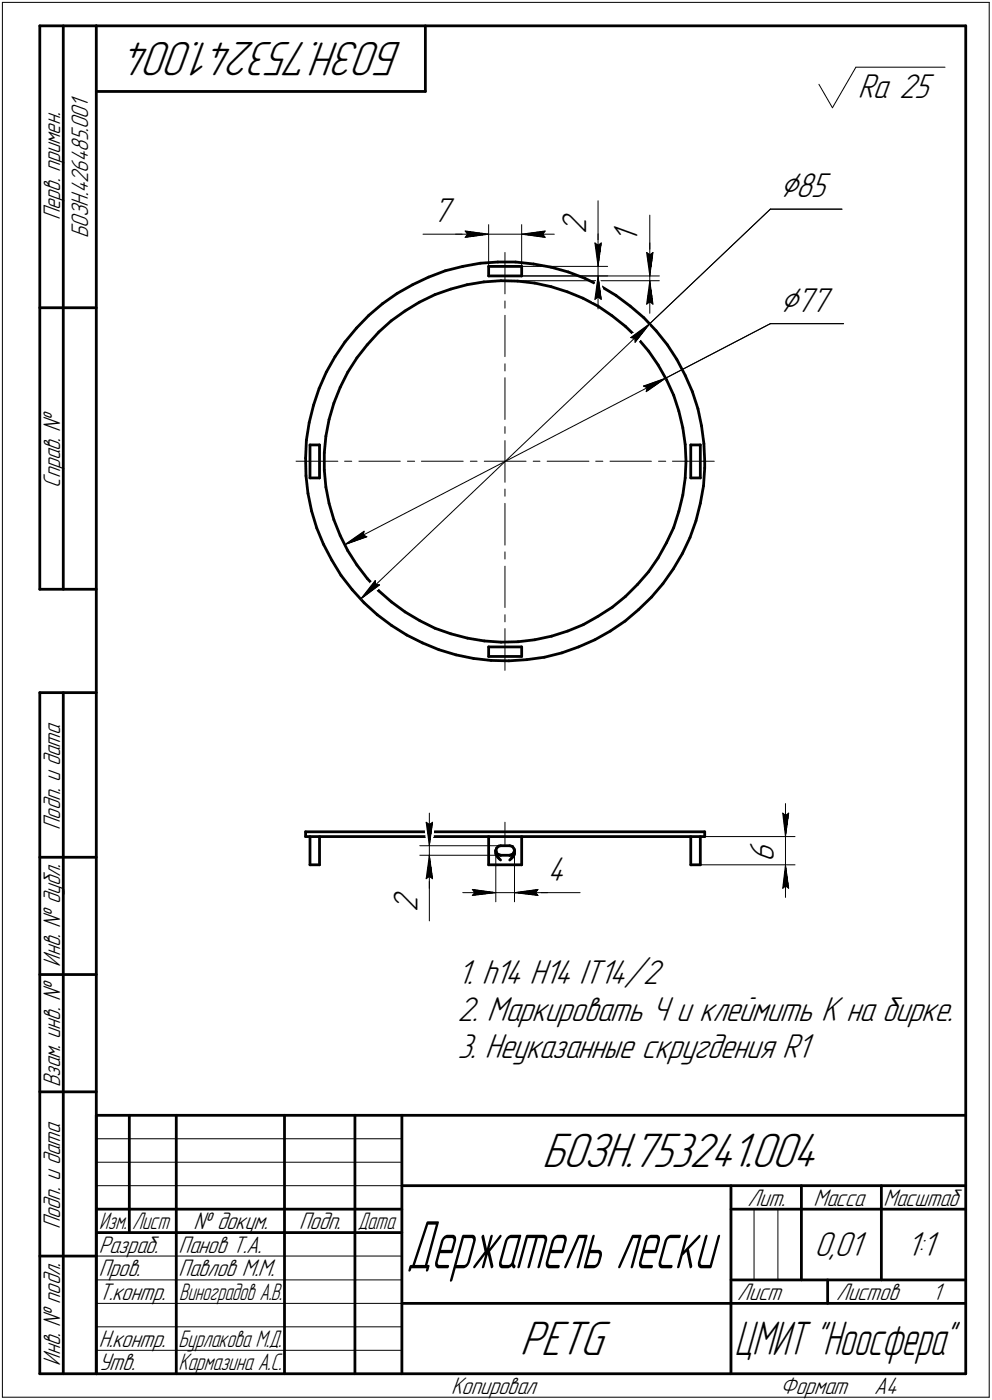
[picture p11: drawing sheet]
<svg xmlns="http://www.w3.org/2000/svg" width="211mm" height="298mm" viewBox="0 0 211 298" stroke-linecap="round" stroke-linejoin="round" font-family="sans-serif">
<defs><g id="words">
<text font-size="15.2" x="86.5" y="270.1">Держатель лески</text>
<g font-size="10.9">
<text x="85.7" y="9" transform="rotate(-180 85.7 9)">БОЗН.753241.004</text>
<text x="115.3" y="248.5">БОЗН.753241.004</text>
<text x="110.6" y="288.5">PETG</text>
</g>
<text font-size="10.7" x="156.3" y="288.5">ЦМИТ &quot;Ноосфера&quot;</text>
<g font-size="8.5">
<text x="165.9" y="42">⌀85</text>
<text x="165.9" y="66.4">⌀77</text>
</g>
<g font-size="7.8">
<text x="182.5" y="20.9">Ra 25</text>
<text x="92" y="47.3">7</text>
<text x="124.7" y="49.8" transform="rotate(-90 124.7 49.8)">2</text>
<text x="135.7" y="51.8" transform="rotate(-90 135.7 51.8)">1</text>
<text x="164.6" y="183.6" transform="rotate(-90 164.6 183.6)">6</text>
<text x="116.5" y="187.5">4</text>
<text x="88.8" y="194.1" transform="rotate(-90 88.8 194.1)">2</text>
<text x="97.3" y="209.5">1. h14 H14 IT14/2</text>
<text x="97.3" y="217.3">2. Маркировать Ч и клеймить К на бирке.</text>
<text x="97.3" y="225.3">3. Неуказанные скругдения R1</text>
<text x="173.3" y="267.5">0,01</text>
<text x="192.9" y="267.5">1:1</text>
</g>
<g font-size="5.4">
<text x="12.8" y="46.9" transform="rotate(-90 12.8 46.9)">Перв. примен.</text>
<text x="18.8" y="50.7" transform="rotate(-90 18.8 50.7)">БОЗН.426485.001</text>
<text x="12.8" y="103.8" transform="rotate(-90 12.8 103.8)">Справ. №</text>
<text x="12.8" y="176.7" transform="rotate(-90 12.8 176.7)">Подп. и дата</text>
<text x="12.8" y="205.8" transform="rotate(-90 12.8 205.8)">Инв. № дубл.</text>
<text x="12.8" y="231.6" transform="rotate(-90 12.8 231.6)">Взам. инв. №</text>
<text x="159.1" y="256.8">Лит.</text>
<text x="173.1" y="256.8">Масса</text>
<text x="188" y="256.8">Масштаб</text>
<text x="12.8" y="261.7" transform="rotate(-90 12.8 261.7)">Подп. и дата</text>
<text x="41.2" y="261.8">№ докум.</text>
<text x="63.6" y="261.8">Подп.</text>
<text x="21" y="266.8">Разраб.</text>
<text x="38" y="266.8">Панов Т.А.</text>
<text x="21" y="271.8">Пров.</text>
<text x="38" y="271.8">Павлов М.М.</text>
<text x="21" y="276.8">Т.контр.</text>
<text x="156.9" y="276.8">Лист</text>
<text x="177.9" y="276.8">Листов</text>
<text x="198.4" y="276.8">1</text>
<text x="21" y="286.8">Н.контр.</text>
<text x="12.8" y="290.8" transform="rotate(-90 12.8 290.8)">Инв. № подл.</text>
<text x="21" y="291.8">Утв.</text>
<text x="96" y="296.8">Копировал</text>
<text x="166" y="296.8">Формат</text>
<text x="186" y="296.8">A4</text>
</g>
<g font-size="5.3">
<text x="21.1" y="261.8">Изм.</text>
<text x="28.1" y="261.8">Лист</text>
<text x="76.1" y="261.8">Дата</text>
<text x="38.1" y="276.8">Виноградов А.В.</text>
<text x="38" y="286.8">Бурлакова М.Д.</text>
<text x="38" y="291.8">Кармазина А.С.</text>
</g>
</g></defs>
<g fill="none" stroke="#000" stroke-width=".59">
<path d="M8.5 5.5v120zM8.5 5.5h12zM13.5 5.5v120zM20.5 5.5v287zM20.5 5.5h185zM20.5 19.5h70zM90.5 5.5v14zM205.5 5.5v287zM91.2 59l3.5-1.3zM94.7 57.7l3.8-1zM98.5 56.7l3.7-.7zM102.2 56l3.7-.2z"/>
<path d="M104 58.8h7zM104 56.7v2.1zM104 56.7h7zM105.9 55.8h3.8zM106.6 59.8l3.6 .1zM109.7 55.8l3.8 .4zM110.2 59.9l3.6 .4zM111 56.7v2.1zM113.5 56.2l3.8 .7zM117.3 56.9l3.6 1zM120.9 57.9l3.6 1.4zM124.5 59.3l3.3 1.7z"/>
<path d="M8.5 65.5h12zM69.4 79.2l-1.5 3.5zM71.3 75.9l-1.9 3.3zM73.4 72.8l-2.1 3.1zM74 79.2l-1.6 3.3zM75.9 69.8l-2.5 3zM75.9 76.2l-1.9 3zM78.1 73.4l-2.2 2.8zM78.5 67.1l2.9-2.4zM78.5 67.1l-2.6 2.7zM80.6 70.7l2.6-2.4zM80.6 70.7l-2.5 2.7z"/>
<path d="M81.4 64.7l3.1-2.2zM83.2 68.3l3-2.1zM84.5 62.5l3.3-1.9zM86.2 66.2l3-1.9zM87.8 60.6l3.4-1.6zM89.2 64.3l3.3-1.6zM92.5 62.7l3.4-1.1zM95.9 61.6l3.5-1zM99.4 60.6l3.6-.6zM103 60l3.6-.2zM113.8 60.3l3.5 .7zM117.3 61l3.4 1.1z"/>
<path d="M120.7 62.1l3.3 1.4zM124 63.5l3.3 1.7zM127.3 65.2l2.9 2zM127.8 61l3.3 1.9zM130.2 67.2l2.9 2.3zM131.1 62.9l3 2.3zM133.1 69.5l2.5 2.5zM134.1 65.2l2.9 2.4zM135.6 72l2.4 2.8zM137 67.6l2.6 2.8zM138 74.8l2 2.9zM139.6 70.4l2.4 3z"/>
<path d="M140 77.7l1.8 3.2zM142 73.4l2 3.1zM144 76.5l1.8 3.4zM145.8 79.9l1.5 3.5zM65 97.5l.1 3.8zM65.2 93.7l-.2 3.8zM65.8 90l-.6 3.7zM66 94.7h2zM66 94.7v7.1zM66.7 86.3l-.9 3.7zM67.9 82.7l-1.2 3.6zM68 94.7v7.1z"/>
<path d="M69 96.4v3.7zM69.3 92.9l-.3 3.5zM70 89.3l-.7 3.6zM71 85.9l-1 3.4zM72.4 82.5l-1.4 3.4zM141.8 80.9l1.5 3.3zM143.3 84.2l1.1 3.3zM144.4 87.5l.9 3.6zM145.3 91.1l.5 3.6zM145.8 94.7l.2 3.5zM146 98.2l-.2 3.6zM147 94.7h2z"/>
<path d="M147 94.7v7.1zM147.3 83.4l1.2 3.6zM148.5 87l.8 3.7zM149 94.7v7.1zM149.3 90.7l.5 3.8zM149.8 94.5l.1 3.7zM149.9 99.7l-.2 3.8zM149.9 98.2v1.5zM65.1 101.3l.4 3.8zM65.5 105.1l.8 3.7zM66 101.8h2zM66.3 108.8l1.1 3.6z"/>
<path d="M67.4 112.4l1.4 3.5zM68.8 115.9l1.8 3.4zM69 100.1l.3 3.6zM69.3 103.7l.7 3.5zM70 107.2l1 3.5zM70.6 119.3l2 3.2zM71 110.7l1.4 3.3zM72.4 114l1.6 3.3zM74 117.3l1.9 3zM140 118.8l-2 3zM141.8 115.6l-1.8 3.2zM143.3 112.4l-1.5 3.2z"/>
<path d="M144.4 108.9l-1.1 3.5zM145.2 117.9l-1.9 3.3zM145.3 105.4l-.9 3.5zM145.8 101.8l-.5 3.6zM146.8 114.5l-1.6 3.4zM147 101.8h2zM148.1 110.9l-1.3 3.6zM149 107.2l-.9 3.7zM149.7 103.5l-.7 3.7zM8.5 125.5h12zM72.6 122.5l2.3 3.1zM74.9 125.6l2.6 2.8z"/>
<path d="M75.9 120.3l2.2 2.9zM77.5 128.4l2.8 2.5zM78.1 123.2l2.5 2.6zM80.3 130.9l3 2.3zM80.6 125.8l2.7 2.4zM83.3 133.2l3.2 2zM83.3 128.2l2.9 2.1zM86.2 130.3l3.1 1.9zM86.5 135.2l3.4 1.7zM89.3 132.2l3.2 1.6zM89.9 136.9l3.5 1.4zM92.5 133.8l3.4 1.2z"/>
<path d="M93.4 138.3l3.6 1.1zM95.9 135l3.6 .9zM97 139.4l3.8 .8zM99.5 135.9l3.5 .6zM103 136.5l3.6 .2zM104 137.8h7zM104 137.8v2zM104 139.8h7zM106.6 136.7h3.6zM110.2 136.7l3.6-.5zM111 137.8v2zM113.8 136.2l3.5-.7z"/>
<path d="M115.8 140l3.7-1zM117.3 135.5l3.5-1.1zM119.5 139l3.6-1.2zM120.8 134.4l3.3-1.4zM123.1 137.8l3.5-1.6zM124.1 133l3.2-1.8zM126.6 136.2l3.3-1.8zM127.3 131.2l3-1.9zM129.9 134.4l3.1-2.2zM130.3 129.3l2.8-2.3zM133 132.2l2.9-2.4zM133.1 127l2.5-2.5z"/>
<path d="M135.9 129.8l2.7-2.6zM138 121.8l-2.4 2.7zM141.1 124.3l-2.5 2.9zM143.3 121.2l-2.2 3.1zM8.5 147.5v145zM8.5 147.5h12zM13.5 147.5v145zM100.8 140.2l3.7 .4zM104.5 140.6l3.8 .1zM108.3 140.7l3.8-.2zM112.1 140.5l3.7-.5zM65 177.1h84.9z"/>
<path d="M65 178.1h84.9zM65 177.1v1zM66 178.1v6zM68 178.1v6zM104 178.1v6zM111 178.1v6zM147 178.1v6zM149 178.1v6zM149.9 177.1v1zM8.5 182.5h12zM66 184.1h2zM104 184.1h7z"/>
<path d="M105.5 181.1v.3zM105.5 181.1l.1 .4zM105.5 181.4v.4zM105.5 181.8l.1 .2zM105.6 181.5l.3 .4zM105.6 182l.1 .2zM105.7 180.6l-.2 .5zM105.7 180.6l.4-.4zM105.7 182.2l.2 .3zM105.9 181.9l.6 .2zM105.9 182.5l.3 .3zM106.1 180.2l.4-.1z"/>
<path d="M106.2 182.8l.3 .3zM106.5 180.1h2zM106.5 182.1h2zM108.5 182.1l.4-.1zM108.5 180.1l.6 .2zM108.8 182.8l-.3 .3zM108.9 182l.4-.3zM109.1 182.5l-.3 .3zM109.1 180.3l.3 .5zM109.2 182.2l-.1 .3zM109.4 182l-.2 .2zM109.4 180.8l.1 .3z"/>
<path d="M109.5 181.4v.4zM109.5 181.8l-.1 .2zM109.5 181.1l-.2 .6zM109.5 181.1v.3zM147 184.1h2zM8.5 207.5h12zM8.5 232.5h12zM20.5 237.5h185zM20.5 237.5v55zM27.5 237.5v25zM37.5 237.5v55zM60.5 237.5v55z"/>
<path d="M75.5 237.5v55zM85.5 237.5v55zM20.5 257.5h65zM85.5 252.5h120zM155.5 252.5v40zM155.5 257.5h15zM170.5 252.5v20zM170.5 257.5h35zM187.5 252.5v20zM8.5 267.5h12zM20.5 262.5h65zM85.5 277.5h70z"/>
<path d="M155.5 277.5h50zM155.5 272.5h50zM176.1 272.5v5zM8.5 292.5h12zM20.5 292.5h185z"/>
</g>
<g fill="none" stroke="#000" stroke-width=".21">
<path d="M.5 .5v297zM.5 .5h210zM174.2 17.9l2.9 5zM182.1 14.3l-5 8.6zM182.1 14.3h19zM210.5 .5v297zM90 49.9h9zM96.9 49.9h7.1zM99 49.9h5zM99 49.2l5 .7zM99 49.2l.5 .7zM99 50.5l5-.6z"/>
<path d="M99.5 49.9l-.5 .6zM104 47.8v8.9zM104 49.9h7zM107.4 53.8v8.8zM107.4 59.8h32.9zM111 58.8h29.3zM111 58.8h18.3zM111 56.7h18.3zM111 47.8v8.9zM111 49.9l5 .6zM111 49.9l5-.7zM111 49.9h6.9z"/>
<path d="M115.5 49.9l.5 .6zM116 49.2l-.5 .7zM126.6 51.7l.7 .5zM126.6 51.7l.7 5zM127.3 51.7v5zM127.3 42.8v8.9zM127.3 58.8l-.7 5zM127.3 58.8l.6 5zM127.3 58.8v7zM127.3 52.2l.6-.5zM127.3 49.8v6.9zM127.3 56.7v2.1z"/>
<path d="M127.9 51.7l-.6 5zM137.6 53.8l.7 .5zM137.6 53.8l.7 5zM138.3 53.8v5zM138.3 45.8v8zM138.3 54.3l.6-.5zM138.3 51.7v7.1zM138.3 59.8l-.7 5zM138.3 59.8l.6 5zM138.3 59.8v6.9zM138.3 58.8v1zM138.9 53.8l-.6 5z"/>
<path d="M163.9 44.5h15.3zM107.4 64.1v1.5zM107.4 67.1v8.8zM107.4 77.5v1.5zM126.6 63.8l.7-.6zM127.3 63.2l.6 .6zM134.2 71.9l.8 .2zM134.2 71.9l4.1-3zM135 72.1l.1 .8zM137.6 64.8l.7-.5zM138.3 68.9l25.6-24.4zM138.3 68.9l-3.2 4z"/>
<path d="M138.3 64.3l.6 .5zM163.9 68.9h15.6zM63 98.2h8.9zM73.3 98.2h1.5zM76.4 98.2h8.8zM86.7 98.2h1.5zM89.7 98.2h8.9zM100.1 98.2h1.4zM103 98.2h4.4zM107.4 98.2h4.5zM107.4 98.2v4.5zM107.4 80.4v8.9z"/>
<path d="M107.4 90.8v1.5zM107.4 93.8v4.4zM113.5 98.2h1.4zM116.4 98.2h8.9zM126.7 98.2h1.6zM129.8 98.2h8.8zM136.9 82.2l.8 .3zM136.9 82.2l4.7-1.7zM137.5 83.4l4.1-2.9zM137.7 82.5l-.2 .9zM140.1 98.2h1.5zM141.6 80.5l22.3-11.6z"/>
<path d="M143.1 98.2h8.9zM73.3 116l4.2-2.9zM73.3 116l4.8-1.7zM73.3 116l68.3-35.5zM77.3 114l.8 .3zM77.5 113.1l-.2 .9zM107.4 117.5v1.5zM107.4 107.2v8.9zM107.4 104.1v1.6zM76.7 127.6l4.1-3.1zM76.7 127.6l61.6-58.7zM79.8 123.6l-3.1 4z"/>
<path d="M79.8 123.6l.1 .9zM79.9 124.5h.9zM107.4 133.9v8.8zM107.4 130.9v1.5zM107.4 120.6v8.8zM90.7 175.1l.7 .5zM90.7 175.1l.7 5zM91.4 175.6l.6-.5zM91.4 173.1v7zM92 175.1l-.6 5zM107.4 175.1v5zM149 178.1h20.2z"/>
<path d="M166.5 173.1l.6 .6zM166.5 173.1l.6 5zM167.1 173.7l.7-.6zM167.1 171.1v7zM167.1 178.1v6zM167.8 173.1l-.7 5zM89.3 180.1h17.2zM89.3 182.1h17.2zM90.7 187.1l.7-.5zM91.4 182.1v5zM91.4 187.1v9zM91.4 182.1l-.7 5z"/>
<path d="M91.4 186.6l.6 .5zM91.4 182.1l.6 5zM91.4 182.1v7zM91.4 180.1v2zM98.5 190.1h7zM100.5 189.4l5 .7zM100.5 189.4l.5 .7zM100.5 190.7l5-.6zM101 190.1l-.5 .6zM105.5 181.1v10.9zM105.5 190.1h4zM109.5 190.1h5z"/>
<path d="M109.5 181.1v10.9zM109.5 190.1l5 .6zM109.5 190.1l5-.7zM109.5 190.1h7zM114 190.1l.5 .6zM114.5 190.1h8.9zM114.5 189.4l-.5 .7zM149 184.1h20.2zM166.5 189.1l.6-.5zM167.1 184.1l-.6 5zM167.1 188.6l.7 .5zM167.1 184.1l.7 5z"/>
<path d="M167.1 184.1v7zM20.5 247.5h65zM20.5 252.5h65zM20.5 242.5h65zM160.4 257.5v15zM165.5 257.5v15zM20.5 267.5h65zM20.5 272.5h65zM20.5 277.5h65zM.5 297.5h210zM20.5 282.5h65zM20.5 287.5h65z"/>
</g>
<g fill="#fff" stroke="#fff" stroke-width=".21">
<path d="M79.8 123h.2zM79.7 123.1h.4zM79.6 123.2h.6zM79.5 123.3h.8zM79.5 123.4h.8zM79.4 123.4h1zM79.3 123.5h1.2zM79.2 123.6h1.4zM79.2 123.7h1.5zM79.2 123.8h1.5zM79.1 123.9h1.7zM79 124h1.9zM78.9 124h2zM78.8 124.1h2.2zM78.8 124.2h2.3zM78.7 124.3h2.5zM78.7 124.4h2.6zM78.6 124.5h2.8zM78.5 124.5h2.9zM78.5 124.6h3zM78.4 124.7h3zM78.3 124.8h3.1zM78.2 124.9h3zM78.1 125h3zM78.1 125.1h2.9zM78.1 125.1h2.8zM78 125.2h2.8zM77.9 125.3h2.7zM77.8 125.4h2.7zM77.8 125.5h2.6zM77.7 125.6h2.6zM77.6 125.6h2.6zM77.6 125.7h2.4zM77.5 125.8h2.4zM77.5 125.9h2.3zM77.5 126h2.2zM77.4 126.1h2.2zM77.4 126.2h2.1zM77.3 126.2h2zM77.3 126.3h1.9zM77.2 126.4h1.9zM77.2 126.5h1.8zM77.2 126.6h1.7zM77.1 126.7h1.6zM77.1 126.7h1.6zM77 126.8h1.5zM77 126.9h1.3zM77 127h1.1zM77 127.1h.9zM77 127.2h.7zM76.9 127.3h.7zM76.9 127.3h.4zM76.8 127.4h.3zM76.8 127.5h.2z"/>
<path d="M138.1 69h.2zM137.9 69.1h.4zM137.7 69.2h.5zM137.5 69.3h.7zM137.3 69.3h.8zM137.1 69.4h1zM136.9 69.5h1.1zM136.7 69.6h1.3zM136.5 69.7h1.5zM136.4 69.8h1.5zM136.3 69.8h1.6zM136.1 69.9h1.7zM136.1 70h1.7zM136 70.1h1.8zM135.8 70.2h2zM135.7 70.3h2.1zM135.6 70.4h2.1zM135.5 70.4h2.2zM135.4 70.5h2.2zM135.2 70.6h2.4zM135.1 70.7h2.4zM135 70.8h2.5zM134.9 70.9h2.5zM134.8 71h2.5zM134.6 71h2.6zM134.5 71.1h2.7zM134.5 71.2h2.7zM134.3 71.3h2.8zM134.2 71.4h2.8zM134 71.5h2.9zM133.9 71.5h2.9zM133.9 71.6h2.9zM133.7 71.7h3zM133.6 71.8h3.1zM133.4 71.9h3.2zM133.5 72h3zM133.6 72.1h2.9zM133.7 72.1h2.7zM133.8 72.2h2.5zM133.9 72.3h2.3zM133.9 72.4h2.2zM134 72.5h2.1zM134.1 72.6h2zM134.2 72.6h1.8zM134.3 72.7h1.6zM134.4 72.8h1.4zM134.5 72.9h1.3zM134.5 73h1.2zM134.6 73.1h1zM134.7 73.2h.9zM134.8 73.2h.7zM134.9 73.3h.6zM135 73.4h.4zM135 73.5h.3z"/>
<path d="M165.9 36.2h11.2zM165.9 36.3h11.2zM165.9 36.4h11.2zM165.9 36.5h11.2zM165.9 36.6h11.2zM165.9 36.7h11.2zM165.9 36.7h11.2zM165.9 36.8h11.2zM165.9 36.9h11.2zM165.9 37h11.2zM165.9 37.1h11.2zM165.9 37.2h11.2zM165.9 37.3h11.2zM165.9 37.3h11.2zM165.9 37.4h11.2zM165.9 37.5h11.2zM165.9 37.6h11.2zM165.9 37.7h11.2zM165.9 37.8h11.2zM165.9 37.8h11.2zM165.9 37.9h11.2zM165.9 38h11.2zM165.9 38.1h11.2zM165.9 38.2h11.2zM165.9 38.3h11.2zM165.9 38.4h11.2zM165.9 38.4h11.2zM165.9 38.5h11.2zM165.9 38.6h11.2zM165.9 38.7h11.2zM165.9 38.8h11.2zM165.9 38.9h11.2zM165.9 38.9h11.2zM165.9 39h11.2zM165.9 39.1h11.2zM165.9 39.2h11.2zM165.9 39.3h11.2zM165.9 39.4h11.2zM165.9 39.5h11.2zM165.9 39.5h11.2zM165.9 39.6h11.2zM165.9 39.7h11.2zM165.9 39.8h11.2zM165.9 39.9h11.2zM165.9 40h11.2zM165.9 40h11.2zM165.9 40.1h11.2zM165.9 40.2h11.2zM165.9 40.3h11.2zM165.9 40.4h11.2zM165.9 40.5h11.2zM165.9 40.6h11.2zM165.9 40.6h11.2zM165.9 40.7h11.2zM165.9 40.8h11.2zM165.9 40.9h11.2zM165.9 41h11.2zM165.9 41.1h11.2zM165.9 41.1h11.2zM165.9 41.2h11.2zM165.9 41.3h11.2zM165.9 41.4h11.2zM165.9 41.5h11.2zM165.9 41.6h11.2zM165.9 41.7h11.2zM165.9 41.7h11.2zM165.9 41.8h11.2zM165.9 41.9h11.2zM165.9 42h11.2zM165.9 42.1h11.2zM165.9 42.2h11.2zM165.9 42.2h11.2zM165.9 42.3h11.2zM165.9 42.4h11.2zM165.9 42.5h11.2zM165.9 42.6h11.2zM165.9 42.7h11.2zM165.9 42.8h11.2zM165.9 42.8h11.2zM165.9 42.9h11.2zM165.9 43h11.2zM165.9 43.1h11.2zM165.9 43.2h11.2zM165.9 43.3h11.2zM165.9 43.3h11.2zM165.9 43.4h11.2z"/>
<path d="M77.6 112.4h.1zM77.5 112.5h.3zM77.3 112.6h.5zM77.2 112.7h.7zM77.1 112.8h.8zM77 112.9h1zM76.9 112.9h1.1zM76.7 113h1.4zM76.6 113.1h1.5zM76.5 113.2h1.6zM76.4 113.3h1.7zM76.3 113.4h1.9zM76.1 113.5h2.1zM76 113.5h2.3zM75.9 113.6h2.4zM75.8 113.7h2.6zM75.7 113.8h2.7zM75.6 113.9h2.9zM75.4 114h3.1zM75.4 114h3.2zM75.2 114.1h3.4zM75.1 114.2h3.6zM75 114.3h3.7zM74.8 114.4h3.9zM74.8 114.5h3.9zM74.6 114.6h4.1zM74.6 114.6h4zM74.5 114.7h3.8zM74.4 114.8h3.7zM74.3 114.9h3.6zM74.3 115h3.3zM74.2 115.1h3.2zM74.1 115.1h3zM74 115.2h3zM74 115.3h2.7zM73.9 115.4h2.6zM73.8 115.5h2.4zM73.7 115.6h2.3zM73.7 115.7h2.1zM73.6 115.7h1.9zM73.5 115.8h1.8zM73.4 115.9h.9z"/>
<path d="M140.7 80.6h.9zM139.7 80.7h1.9zM139.5 80.8h2zM139.3 80.9h2.1zM139 80.9h2.3zM138.9 81h2.3zM138.6 81.1h2.5zM138.3 81.2h2.8zM138.1 81.3h3zM137.9 81.4h3.1zM137.7 81.4h3.2zM137.4 81.5h3.4zM137.2 81.6h3.5zM137 81.7h3.6zM136.7 81.8h3.8zM136.5 81.9h4zM136.2 82h4.2zM136.3 82h4zM136.3 82.1h3.9zM136.4 82.2h3.6zM136.4 82.3h3.6zM136.5 82.4h3.4zM136.5 82.5h3.2zM136.6 82.5h3zM136.6 82.6h2.8zM136.7 82.7h2.7zM136.7 82.8h2.6zM136.7 82.9h2.4zM136.7 83h2.3zM136.7 83.1h2.2zM136.8 83.1h2zM136.9 83.2h1.8zM136.9 83.3h1.6zM137 83.4h1.4zM137 83.5h1.3zM137.1 83.6h1.1zM137.1 83.7h1zM137.2 83.7h.7zM137.2 83.8h.6zM137.2 83.9h.6zM137.2 84h.4zM137.3 84.1h.2z"/>
<path d="M165.9 60.7h11.6zM165.9 60.8h11.6zM165.9 60.9h11.6zM165.9 61h11.6zM165.9 61h11.6zM165.9 61.1h11.6zM165.9 61.2h11.6zM165.9 61.3h11.6zM165.9 61.4h11.6zM165.9 61.5h11.6zM165.9 61.6h11.6zM165.9 61.6h11.6zM165.9 61.7h11.6zM165.9 61.8h11.6zM165.9 61.9h11.6zM165.9 62h11.6zM165.9 62.1h11.6zM165.9 62.1h11.6zM165.9 62.2h11.6zM165.9 62.3h11.6zM165.9 62.4h11.6zM165.9 62.5h11.6zM165.9 62.6h11.6zM165.9 62.7h11.6zM165.9 62.7h11.6zM165.9 62.8h11.6zM165.9 62.9h11.6zM165.9 63h11.6zM165.9 63.1h11.6zM165.9 63.2h11.6zM165.9 63.2h11.6zM165.9 63.3h11.6zM165.9 63.4h11.6zM165.9 63.5h11.6zM165.9 63.6h11.6zM165.9 63.7h11.6zM165.9 63.8h11.6zM165.9 63.8h11.6zM165.9 63.9h11.6zM165.9 64h11.6zM165.9 64.1h11.6zM165.9 64.2h11.6zM165.9 64.3h11.6zM165.9 64.3h11.6zM165.9 64.4h11.6zM165.9 64.5h11.6zM165.9 64.6h11.6zM165.9 64.7h11.6zM165.9 64.8h11.6zM165.9 64.9h11.6zM165.9 64.9h11.6zM165.9 65h11.6zM165.9 65.1h11.6zM165.9 65.2h11.6zM165.9 65.3h11.6zM165.9 65.4h11.6zM165.9 65.4h11.6zM165.9 65.5h11.6zM165.9 65.6h11.6zM165.9 65.7h11.6zM165.9 65.8h11.6zM165.9 65.9h11.6zM165.9 66h11.6zM165.9 66h11.6zM165.9 66.1h11.6zM165.9 66.2h11.6zM165.9 66.3h11.6zM165.9 66.4h11.6zM165.9 66.5h11.6zM165.9 66.5h11.6zM165.9 66.6h11.6zM165.9 66.7h11.6zM165.9 66.8h11.6zM165.9 66.9h11.6zM165.9 67h11.6zM165.9 67.1h11.6zM165.9 67.1h11.6zM165.9 67.2h11.6zM165.9 67.3h11.6zM165.9 67.4h11.6zM165.9 67.5h11.6zM165.9 67.6h11.6zM165.9 67.6h11.6zM165.9 67.7h11.6zM165.9 67.8h11.6zM165.9 67.9h11.6z"/>
<path d="M130.1 47.8h7.1zM130.1 47.9h7.1zM130.1 48h7.1zM130.1 48.1h7.1zM130.1 48.2h7.1zM130.1 48.3h7.1zM130.1 48.3h7.1zM130.1 48.4h7.1zM130.1 48.5h7.1zM130.1 48.6h7.1zM130.1 48.7h7.1zM130.1 48.8h7.1zM130.1 48.9h7.1zM130.1 48.9h7.1zM130.1 49h7.1zM130.1 49.1h7.1zM130.1 49.2h7.1zM130.1 49.3h7.1zM130.1 49.4h7.1zM130.1 49.4h7.1zM130.1 49.5h7.1zM130.1 49.6h7.1zM130.1 49.7h7.1zM130.1 49.8h7.1zM130.1 49.9h7.1zM130.1 50h7.1zM130.1 50h7.1zM130.1 50.1h7.1zM130.1 50.2h7.1zM130.1 50.3h7.1zM130.1 50.4h7.1zM130.1 50.5h7.1zM130.1 50.5h7.1zM130.1 50.6h7.1zM130.1 50.7h7.1zM130.1 50.8h7.1zM130.1 50.9h7.1zM130.1 51h7.1zM130.1 51.1h7.1zM130.1 51.1h7.1zM130.1 51.2h7.1zM130.1 51.3h7.1zM130.1 51.4h7.1zM130.1 51.5h7.1zM130.1 51.6h7.1zM130.1 51.6h7.1z"/>
<path d="M137.1 53.3h2.4zM137.2 53.3h2.3zM137.2 53.4h2.3zM137.2 53.5h2.3zM137.2 53.6h2.3zM137.2 53.7h2.3zM137.2 53.8h2.3zM137.2 53.8h2.3zM137.2 53.9h2.2zM137.2 54h2.2zM137.2 54.1h2.2zM137.2 54.2h2.2zM137.2 54.3h2.2zM137.2 54.4h2.2zM137.2 54.4h2.2zM137.2 54.5h2.2zM137.2 54.6h2.2zM137.2 54.7h2.2zM137.3 54.8h2.1zM137.3 54.9h2.1zM137.3 54.9h2.1zM137.3 55h2.1zM137.3 55.1h2zM137.3 55.2h2zM137.3 55.3h2zM137.3 55.4h2zM137.3 55.5h2zM137.4 55.5h1.9zM137.4 55.6h1.9zM137.4 55.7h1.9zM137.4 55.8h1.8zM137.4 55.9h1.8zM137.4 56h1.8zM137.4 56h1.8zM137.4 56.1h1.8zM137.4 56.2h1.8zM137.5 56.3h1.7zM137.5 56.4h1.6zM137.5 56.5h1.6zM137.5 56.6h1.6zM137.5 56.6h1.6zM137.5 56.7h1.6zM137.5 56.8h1.6zM137.5 56.9h1.6zM137.5 57h1.5zM137.6 57.1h1.4zM137.6 57.1h1.4zM137.7 57.2h1.2zM137.7 57.3h1.2zM137.8 57.4h1.1zM137.8 57.5h1.1zM137.8 57.6h1zM137.8 57.7h1zM137.8 57.7h1zM137.9 57.8h.8zM137.9 57.9h.8zM138 58h.6zM138 58.1h.6zM138 58.2h.5zM138.1 58.3h.4zM138.1 58.3h.4zM138.2 58.4h.2zM138.2 58.5h.2z"/>
<path d="M138.2 60h.2zM138.2 60.1h.2zM138.1 60.2h.4zM138.1 60.3h.4zM138 60.4h.5zM138 60.5h.6zM138 60.5h.6zM137.9 60.6h.8zM137.9 60.7h.8zM137.8 60.8h1zM137.8 60.9h1zM137.8 61h1zM137.8 61h1.1zM137.8 61.1h1.1zM137.7 61.2h1.2zM137.7 61.3h1.2zM137.6 61.4h1.4zM137.6 61.5h1.4zM137.5 61.6h1.5zM137.5 61.6h1.6zM137.5 61.7h1.6zM137.5 61.8h1.6zM137.5 61.9h1.6zM137.5 62h1.6zM137.5 62.1h1.6zM137.5 62.1h1.6zM137.5 62.2h1.7zM137.4 62.3h1.8zM137.4 62.4h1.8zM137.4 62.5h1.8zM137.4 62.6h1.8zM137.4 62.7h1.8zM137.4 62.7h1.8zM137.4 62.8h1.9zM137.4 62.9h1.9zM137.4 63h1.9zM137.3 63.1h2zM137.3 63.2h2zM137.3 63.2h2zM137.3 63.3h2zM137.3 63.4h2zM137.3 63.5h2.1zM137.3 63.6h2.1zM137.3 63.7h2.1zM137.3 63.8h2.1zM137.2 63.8h2.2zM137.2 63.9h2.2zM137.2 64h2.2zM137.2 64.1h2.2zM137.2 64.2h2.2zM137.2 64.3h2.2zM137.2 64.3h2.2zM137.2 64.4h2.2zM137.2 64.5h2.2zM137.2 64.6h2.2zM137.2 64.7h2.3zM137.2 64.8h2.3zM137.2 64.9h2.3zM137.2 64.9h2.3zM137.2 65h2.3zM137.2 65.1h2.3zM137.2 65.2h2.3z"/>
<path d="M119.1 44.8h7.1zM119.1 44.9h7.1zM119.1 45h7.1zM119.1 45h7.1zM119.1 45.1h7.1zM119.1 45.2h7.1zM119.1 45.3h7.1zM119.1 45.4h7.1zM119.1 45.5h7.1zM119.1 45.6h7.1zM119.1 45.6h7.1zM119.1 45.7h7.1zM119.1 45.8h7.1zM119.1 45.9h7.1zM119.1 46h7.1zM119.1 46.1h7.1zM119.1 46.1h7.1zM119.1 46.2h7.1zM119.1 46.3h7.1zM119.1 46.4h7.1zM119.1 46.5h7.1zM119.1 46.6h7.1zM119.1 46.7h7.1zM119.1 46.7h7.1zM119.1 46.8h7.1zM119.1 46.9h7.1zM119.1 47h7.1zM119.1 47.1h7.1zM119.1 47.2h7.1zM119.1 47.2h7.1zM119.1 47.3h7.1zM119.1 47.4h7.1zM119.1 47.5h7.1zM119.1 47.6h7.1zM119.1 47.7h7.1zM119.1 47.8h7.1zM119.1 47.8h7.1zM119.1 47.9h7.1zM119.1 48h7.1zM119.1 48.1h7.1zM119.1 48.2h7.1zM119.1 48.3h7.1zM119.1 48.3h7.1zM119.1 48.4h7.1zM119.1 48.5h7.1zM119.1 48.6h7.1zM119.1 48.7h7.1zM119.1 48.8h7.1zM119.1 48.9h7.1zM119.1 48.9h7.1zM119.1 49h7.1zM119.1 49.1h7.1zM119.1 49.2h7.1zM119.1 49.3h7.1zM119.1 49.4h7.1zM119.1 49.4h7.1zM119.1 49.5h7.1zM119.1 49.6h7.1zM119.1 49.7h7.1z"/>
<path d="M127.2 59h.2zM127.2 59.1h.2zM127.1 59.2h.4zM127.1 59.3h.4zM127 59.4h.5zM127 59.4h.6zM127 59.5h.6zM126.9 59.6h.8zM126.9 59.7h.8zM126.8 59.8h1zM126.8 59.9h1zM126.7 59.9h1.1zM126.7 60h1.1zM126.7 60.1h1.1zM126.7 60.2h1.2zM126.7 60.3h1.2zM126.6 60.4h1.4zM126.6 60.5h1.4zM126.5 60.5h1.5zM126.5 60.6h1.6zM126.5 60.7h1.6zM126.5 60.8h1.6zM126.5 60.9h1.6zM126.5 61h1.6zM126.5 61h1.6zM126.5 61.1h1.6zM126.4 61.2h1.7zM126.4 61.3h1.8zM126.4 61.4h1.8zM126.4 61.5h1.8zM126.4 61.6h1.8zM126.4 61.6h1.8zM126.4 61.7h1.8zM126.3 61.8h1.9zM126.3 61.9h1.9zM126.3 62h1.9zM126.3 62.1h2zM126.3 62.1h2zM126.3 62.2h2zM126.3 62.3h2zM126.2 62.4h2.1zM126.2 62.5h2.1zM126.2 62.6h2.1zM126.2 62.7h2.1zM126.2 62.7h2.1zM126.2 62.8h2.2zM126.2 62.9h2.2zM126.2 63h2.2zM126.2 63.1h2.2zM126.2 63.2h2.2zM126.2 63.2h2.2zM126.2 63.3h2.2zM126.2 63.4h2.2zM126.2 63.5h2.2zM126.2 63.6h2.2zM126.1 63.7h2.3zM126.1 63.8h2.3zM126.1 63.8h2.3zM126.1 63.9h2.3zM126.1 64h2.3zM126.1 64.1h2.3zM126.1 64.2h2.3z"/>
<path d="M126 51.2h2.4zM126.1 51.3h2.3zM126.1 51.4h2.3zM126.1 51.5h2.3zM126.1 51.6h2.3zM126.1 51.6h2.3zM126.1 51.7h2.3zM126.1 51.8h2.3zM126.2 51.9h2.2zM126.2 52h2.2zM126.2 52.1h2.2zM126.2 52.2h2.2zM126.2 52.2h2.2zM126.2 52.3h2.2zM126.2 52.4h2.2zM126.2 52.5h2.2zM126.2 52.6h2.2zM126.2 52.7h2.2zM126.2 52.7h2.1zM126.2 52.8h2.1zM126.2 52.9h2.1zM126.2 53h2.1zM126.2 53.1h2.1zM126.3 53.2h2zM126.3 53.3h2zM126.3 53.3h2zM126.3 53.4h2zM126.3 53.5h1.9zM126.3 53.6h1.9zM126.3 53.7h1.9zM126.4 53.8h1.8zM126.4 53.8h1.8zM126.4 53.9h1.8zM126.4 54h1.8zM126.4 54.1h1.8zM126.4 54.2h1.8zM126.4 54.3h1.7zM126.5 54.4h1.6zM126.5 54.4h1.6zM126.5 54.5h1.6zM126.5 54.6h1.6zM126.5 54.7h1.6zM126.5 54.8h1.6zM126.5 54.9h1.6zM126.5 54.9h1.5zM126.6 55h1.4zM126.6 55.1h1.4zM126.7 55.2h1.2zM126.7 55.3h1.2zM126.7 55.4h1.1zM126.7 55.5h1.1zM126.7 55.5h1.1zM126.8 55.6h1zM126.8 55.7h1zM126.9 55.8h.8zM126.9 55.9h.8zM127 56h.6zM127 56h.6zM127 56.1h.5zM127.1 56.2h.4zM127.1 56.3h.4zM127.2 56.4h.2zM127.2 56.5h.2z"/>
<path d="M92 41.7h5zM92 41.8h5zM92 41.9h5zM92 42h5zM92 42.1h5zM92 42.2h5zM92 42.2h5zM92 42.3h5zM92 42.4h5zM92 42.5h5zM92 42.6h5zM92 42.7h5zM92 42.8h5zM92 42.8h5zM92 42.9h5zM92 43h5zM92 43.1h5zM92 43.2h5zM92 43.3h5zM92 43.3h5zM92 43.4h5zM92 43.5h5zM92 43.6h5zM92 43.7h5zM92 43.8h5zM92 43.9h5zM92 43.9h5zM92 44h5zM92 44.1h5zM92 44.2h5zM92 44.3h5zM92 44.4h5zM92 44.4h5zM92 44.5h5zM92 44.6h5zM92 44.7h5zM92 44.8h5zM92 44.9h5zM92 45h5zM92 45h5zM92 45.1h5zM92 45.2h5zM92 45.3h5zM92 45.4h5zM92 45.5h5zM92 45.6h5zM92 45.6h5zM92 45.7h5zM92 45.8h5zM92 45.9h5zM92 46h5zM92 46.1h5zM92 46.1h5zM92 46.2h5zM92 46.3h5zM92 46.4h5zM92 46.5h5zM92 46.6h5zM92 46.7h5zM92 46.7h5zM92 46.8h5zM92 46.9h5zM92 47h5zM92 47.1h5zM92 47.2h5zM92 47.2h5zM92 47.3h5zM92 47.4h5zM92 47.5h5zM92 47.6h5zM92 47.7h5zM92 47.8h5zM92 47.8h5zM92 47.9h5zM92 48h5zM92 48.1h5zM92 48.2h5zM92 48.3h5zM92 48.3h5zM92 48.4h5zM92 48.5h5zM92 48.6h5zM92 48.7h5zM92 48.8h5z"/>
<path d="M115.8 48.8h.7zM115.1 48.9h1.4zM114.3 48.9h2.2zM113.5 49h3zM112.8 49.1h3.7zM112.6 49.2h3.9zM112.4 49.3h4.1zM112.2 49.4h4.3zM112 49.4h4.5zM111.8 49.5h4.7zM111.6 49.6h4.9zM111.4 49.7h5.1zM111.3 49.8h5.2zM111 49.9h5.5zM111.3 50h5.2zM111.4 50h5.1zM111.6 50.1h4.9zM111.8 50.2h4.7zM112 50.3h4.5zM112.2 50.4h4.3zM112.4 50.5h4.1zM112.6 50.5h3.9zM112.8 50.6h3.7zM113.5 50.7h3zM114 50.8h2.5zM114.6 50.9h1.9zM115.3 51h1.2zM115.9 51.1h.6z"/>
<path d="M98.5 48.8h.7zM98.5 48.9h1.5zM98.5 48.9h2.3zM98.5 49h3zM98.5 49.1h3.7zM98.5 49.2h3.9zM98.5 49.3h4.1zM98.5 49.4h4.3zM98.5 49.4h4.5zM98.5 49.5h4.7zM98.5 49.6h4.9zM98.5 49.7h5.1zM98.5 49.8h5.3zM98.5 49.9h5.5zM98.5 50h5.3zM98.5 50h5.1zM98.5 50.1h4.9zM98.5 50.2h4.7zM98.5 50.3h4.5zM98.5 50.4h4.3zM98.5 50.5h4.1zM98.5 50.5h3.9zM98.5 50.6h3.7zM98.5 50.7h3.1zM98.5 50.8h2.5zM98.5 50.9h1.8zM98.5 51h1.2zM98.5 51.1h.6z"/>
<path d="M83.2 189.1h7.1zM83.2 189.2h7.1zM83.2 189.3h7.1zM83.2 189.4h7.1zM83.2 189.5h7.1zM83.2 189.6h7.1zM83.2 189.7h7.1zM83.2 189.7h7.1zM83.2 189.8h7.1zM83.2 189.9h7.1zM83.2 190h7.1zM83.2 190.1h7.1zM83.2 190.2h7.1zM83.2 190.2h7.1zM83.2 190.3h7.1zM83.2 190.4h7.1zM83.2 190.5h7.1zM83.2 190.6h7.1zM83.2 190.7h7.1zM83.2 190.8h7.1zM83.2 190.8h7.1zM83.2 190.9h7.1zM83.2 191h7.1zM83.2 191.1h7.1zM83.2 191.2h7.1zM83.2 191.3h7.1zM83.2 191.3h7.1zM83.2 191.4h7.1zM83.2 191.5h7.1zM83.2 191.6h7.1zM83.2 191.7h7.1zM83.2 191.8h7.1zM83.2 191.9h7.1zM83.2 191.9h7.1zM83.2 192h7.1zM83.2 192.1h7.1zM83.2 192.2h7.1zM83.2 192.3h7.1zM83.2 192.4h7.1zM83.2 192.4h7.1zM83.2 192.5h7.1zM83.2 192.6h7.1zM83.2 192.7h7.1zM83.2 192.8h7.1zM83.2 192.9h7.1zM83.2 193h7.1zM83.2 193h7.1zM83.2 193.1h7.1zM83.2 193.2h7.1zM83.2 193.3h7.1zM83.2 193.4h7.1zM83.2 193.5h7.1zM83.2 193.5h7.1zM83.2 193.6h7.1zM83.2 193.7h7.1zM83.2 193.8h7.1zM83.2 193.9h7.1zM83.2 194h7.1zM83.2 194.1h7.1z"/>
<path d="M90.1 174.6h2.4zM90.2 174.7h2.3zM90.2 174.8h2.3zM90.2 174.8h2.3zM90.2 174.9h2.3zM90.2 175h2.3zM90.2 175.1h2.3zM90.2 175.2h2.3zM90.3 175.3h2.2zM90.3 175.3h2.2zM90.3 175.4h2.2zM90.3 175.5h2.2zM90.3 175.6h2.2zM90.3 175.7h2.2zM90.3 175.8h2.2zM90.3 175.9h2.2zM90.3 175.9h2.2zM90.3 176h2.2zM90.3 176.1h2.1zM90.3 176.2h2.1zM90.3 176.3h2.1zM90.3 176.4h2.1zM90.3 176.4h2.1zM90.4 176.5h2zM90.4 176.6h2zM90.4 176.7h2zM90.4 176.8h2zM90.4 176.9h1.9zM90.4 177h1.9zM90.4 177h1.9zM90.5 177.1h1.8zM90.5 177.2h1.8zM90.5 177.3h1.8zM90.5 177.4h1.8zM90.5 177.5h1.8zM90.5 177.5h1.8zM90.5 177.6h1.7zM90.6 177.7h1.6zM90.6 177.8h1.6zM90.6 177.9h1.6zM90.6 178h1.6zM90.6 178.1h1.6zM90.6 178.1h1.6zM90.6 178.2h1.6zM90.6 178.3h1.5zM90.7 178.4h1.4zM90.7 178.5h1.4zM90.8 178.6h1.2zM90.8 178.6h1.2zM90.8 178.7h1.1zM90.8 178.8h1.1zM90.8 178.9h1.1zM90.9 179h1zM90.9 179.1h1zM91 179.2h.8zM91 179.2h.8zM91.1 179.3h.6zM91.1 179.4h.6zM91.1 179.5h.5zM91.2 179.6h.4zM91.2 179.7h.4zM91.3 179.7h.2zM91.3 179.8h.2z"/>
<path d="M91.3 182.4h.2zM91.3 182.5h.2zM91.2 182.5h.4zM91.2 182.6h.4zM91.1 182.7h.5zM91.1 182.8h.6zM91.1 182.9h.6zM91 183h.8zM91 183h.8zM90.9 183.1h1zM90.9 183.2h1zM90.8 183.3h1.1zM90.8 183.4h1.1zM90.8 183.5h1.1zM90.8 183.6h1.2zM90.8 183.6h1.2zM90.7 183.7h1.4zM90.7 183.8h1.4zM90.6 183.9h1.5zM90.6 184h1.6zM90.6 184.1h1.6zM90.6 184.1h1.6zM90.6 184.2h1.6zM90.6 184.3h1.6zM90.6 184.4h1.6zM90.6 184.5h1.6zM90.5 184.6h1.7zM90.5 184.7h1.8zM90.5 184.7h1.8zM90.5 184.8h1.8zM90.5 184.9h1.8zM90.5 185h1.8zM90.5 185.1h1.8zM90.4 185.2h1.9zM90.4 185.3h1.9zM90.4 185.3h1.9zM90.4 185.4h2zM90.4 185.5h2zM90.4 185.6h2zM90.4 185.7h2zM90.3 185.8h2.1zM90.3 185.8h2.1zM90.3 185.9h2.1zM90.3 186h2.1zM90.3 186.1h2.1zM90.3 186.2h2.2zM90.3 186.3h2.2zM90.3 186.4h2.2zM90.3 186.4h2.2zM90.3 186.5h2.2zM90.3 186.6h2.2zM90.3 186.7h2.2zM90.3 186.8h2.2zM90.3 186.9h2.2zM90.3 186.9h2.2zM90.2 187h2.3zM90.2 187.1h2.3zM90.2 187.2h2.3zM90.2 187.3h2.3zM90.2 187.4h2.3zM90.2 187.5h2.3zM90.2 187.5h2.3z"/>
<path d="M116.5 181.9h5zM116.5 182h5zM116.5 182.1h5zM116.5 182.2h5zM116.5 182.3h5zM116.5 182.4h5zM116.5 182.5h5zM116.5 182.5h5zM116.5 182.6h5zM116.5 182.7h5zM116.5 182.8h5zM116.5 182.9h5zM116.5 183h5zM116.5 183h5zM116.5 183.1h5zM116.5 183.2h5zM116.5 183.3h5zM116.5 183.4h5zM116.5 183.5h5zM116.5 183.6h5zM116.5 183.6h5zM116.5 183.7h5zM116.5 183.8h5zM116.5 183.9h5zM116.5 184h5zM116.5 184.1h5zM116.5 184.1h5zM116.5 184.2h5zM116.5 184.3h5zM116.5 184.4h5zM116.5 184.5h5zM116.5 184.6h5zM116.5 184.7h5zM116.5 184.7h5zM116.5 184.8h5zM116.5 184.9h5zM116.5 185h5zM116.5 185.1h5zM116.5 185.2h5zM116.5 185.3h5zM116.5 185.3h5zM116.5 185.4h5zM116.5 185.5h5zM116.5 185.6h5zM116.5 185.7h5zM116.5 185.8h5zM116.5 185.8h5zM116.5 185.9h5zM116.5 186h5zM116.5 186.1h5zM116.5 186.2h5zM116.5 186.3h5zM116.5 186.4h5zM116.5 186.4h5zM116.5 186.5h5zM116.5 186.6h5zM116.5 186.7h5zM116.5 186.8h5zM116.5 186.9h5zM116.5 186.9h5zM116.5 187h5zM116.5 187.1h5zM116.5 187.2h5zM116.5 187.3h5zM116.5 187.4h5zM116.5 187.5h5zM116.5 187.5h5zM116.5 187.6h5zM116.5 187.7h5zM116.5 187.8h5zM116.5 187.9h5zM116.5 188h5zM116.5 188h5zM116.5 188.1h5zM116.5 188.2h5zM116.5 188.3h5zM116.5 188.4h5zM116.5 188.5h5zM116.5 188.6h5zM116.5 188.6h5zM116.5 188.7h5zM116.5 188.8h5zM116.5 188.9h5zM116.5 189h5z"/>
<path d="M100 188.9h.7zM100 189h1.3zM100 189.1h1.9zM100 189.1h2.5zM100 189.2h3.1zM100 189.3h3.7zM100 189.4h4zM100 189.5h4.1zM100 189.6h4.3zM100 189.7h4.6zM100 189.7h4.7zM100 189.8h4.9zM100 189.9h5.2zM100 190h5.3zM100 190.1h5.5zM100 190.2h5.3zM100 190.2h5.1zM100 190.3h4.9zM100 190.4h4.6zM100 190.5h4.4zM100 190.6h4.2zM100 190.7h4zM100 190.8h3.7zM100 190.8h3.1zM100 190.9h2.5zM100 191h1.9zM100 191.1h1.3zM100 191.2h.7z"/>
<path d="M114.4 188.9h.6zM113.8 189h1.2zM113.1 189.1h1.9zM112.5 189.1h2.5zM111.9 189.2h3.1zM111.3 189.3h3.7zM111.1 189.4h3.9zM110.9 189.5h4.1zM110.7 189.6h4.3zM110.5 189.7h4.5zM110.3 189.7h4.7zM110.1 189.8h4.9zM109.9 189.9h5.1zM109.7 190h5.3zM109.5 190.1h5.5zM109.7 190.2h5.3zM110 190.2h5zM110.2 190.3h4.8zM110.4 190.4h4.6zM110.7 190.5h4.3zM110.8 190.6h4.2zM111.1 190.7h3.9zM111.3 190.8h3.7zM111.9 190.8h3.1zM112.5 190.9h2.5zM113.1 191h1.9zM113.8 191.1h1.2zM114.4 191.2h.6z"/>
<path d="M159 178.6h7.2zM159 178.7h7.2zM159 178.8h7.2zM159 178.9h7.2zM159 179h7.2zM159 179.1h7.2zM159 179.2h7.2zM159 179.2h7.2zM159 179.3h7.2zM159 179.4h7.2zM159 179.5h7.2zM159 179.6h7.2zM159 179.7h7.2zM159 179.7h7.2zM159 179.8h7.2zM159 179.9h7.2zM159 180h7.2zM159 180.1h7.2zM159 180.2h7.2zM159 180.3h7.2zM159 180.3h7.2zM159 180.4h7.2zM159 180.5h7.2zM159 180.6h7.2zM159 180.7h7.2zM159 180.8h7.2zM159 180.8h7.2zM159 180.9h7.2zM159 181h7.2zM159 181.1h7.2zM159 181.2h7.2zM159 181.3h7.2zM159 181.4h7.2zM159 181.4h7.2zM159 181.5h7.2zM159 181.6h7.2zM159 181.7h7.2zM159 181.8h7.2zM159 181.9h7.2zM159 181.9h7.2zM159 182h7.2zM159 182.1h7.2zM159 182.2h7.2zM159 182.3h7.2zM159 182.4h7.2zM159 182.5h7.2zM159 182.5h7.2zM159 182.6h7.2zM159 182.7h7.2zM159 182.8h7.2zM159 182.9h7.2zM159 183h7.2zM159 183h7.2zM159 183.1h7.2zM159 183.2h7.2zM159 183.3h7.2zM159 183.4h7.2zM159 183.5h7.2zM159 183.6h7.2z"/>
<path d="M165.9 172.6h2.5zM166 172.7h2.4zM166 172.8h2.4zM166 172.9h2.4zM166 173h2.4zM166 173.1h2.4zM166 173.1h2.4zM166 173.2h2.4zM166.1 173.3h2.2zM166.1 173.4h2.2zM166.1 173.5h2.2zM166.1 173.6h2.2zM166.1 173.7h2.2zM166.1 173.7h2.2zM166.1 173.8h2.2zM166.2 173.9h2zM166.2 174h2zM166.2 174.1h2zM166.2 174.2h2zM166.2 174.2h2zM166.2 174.3h2zM166.2 174.4h2zM166.2 174.5h1.9zM166.3 174.6h1.8zM166.3 174.7h1.8zM166.3 174.8h1.8zM166.3 174.8h1.8zM166.3 174.9h1.8zM166.3 175h1.8zM166.3 175.1h1.8zM166.4 175.2h1.7zM166.4 175.3h1.7zM166.4 175.3h1.7zM166.4 175.4h1.7zM166.4 175.5h1.7zM166.4 175.6h1.7zM166.4 175.7h1.7zM166.5 175.8h1.5zM166.5 175.9h1.5zM166.5 175.9h1.5zM166.5 176h1.5zM166.5 176.1h1.5zM166.5 176.2h1.5zM166.5 176.3h1.5zM166.5 176.4h1.4zM166.5 176.4h1.4zM166.5 176.5h1.4zM166.6 176.6h1.2zM166.6 176.7h1.2zM166.6 176.8h1.1zM166.7 176.9h1zM166.7 177h.9zM166.8 177h.8zM166.8 177.1h.8zM166.8 177.2h.8zM166.9 177.3h.7zM166.9 177.4h.6zM166.9 177.5h.6zM167 177.5h.4zM167 177.6h.4zM167 177.7h.4zM167 177.8h.3zM167 177.9h.3z"/>
<path d="M167 184.4h.3zM167 184.5h.3zM167 184.6h.4zM167 184.7h.4zM167 184.7h.4zM166.9 184.8h.6zM166.9 184.9h.6zM166.9 185h.7zM166.8 185.1h.8zM166.8 185.2h.8zM166.8 185.3h.8zM166.7 185.3h.9zM166.7 185.4h1zM166.6 185.5h1.1zM166.6 185.6h1.2zM166.6 185.7h1.2zM166.5 185.8h1.4zM166.5 185.8h1.4zM166.5 185.9h1.4zM166.5 186h1.5zM166.5 186.1h1.5zM166.5 186.2h1.5zM166.5 186.3h1.5zM166.5 186.4h1.5zM166.5 186.4h1.5zM166.5 186.5h1.5zM166.4 186.6h1.7zM166.4 186.7h1.7zM166.4 186.8h1.7zM166.4 186.9h1.7zM166.4 186.9h1.7zM166.4 187h1.7zM166.4 187.1h1.7zM166.3 187.2h1.8zM166.3 187.3h1.8zM166.3 187.4h1.8zM166.3 187.5h1.8zM166.3 187.5h1.8zM166.3 187.6h1.8zM166.3 187.7h1.8zM166.2 187.8h1.9zM166.2 187.9h2zM166.2 188h2zM166.2 188h2zM166.2 188.1h2zM166.2 188.2h2zM166.2 188.3h2zM166.2 188.4h2zM166.1 188.5h2.2zM166.1 188.6h2.2zM166.1 188.6h2.2zM166.1 188.7h2.2zM166.1 188.8h2.2zM166.1 188.9h2.2zM166.1 189h2.2zM166 189.1h2.4zM166 189.1h2.4zM166 189.2h2.4zM166 189.3h2.4zM166 189.4h2.4zM166 189.5h2.4zM166 189.6h2.4z"/>
<path d="M97.4 219.7h76.1zM97.4 219.8h76.1zM97.4 219.9h76.1zM97.4 220h76.1zM97.4 220h76.1zM97.4 220.1h76.1zM97.4 220.2h76.1zM97.4 220.3h76.1zM97.4 220.4h76.1zM97.4 220.5h76.1zM97.4 220.6h76.1zM97.4 220.6h76.1zM97.4 220.7h76.1zM97.4 220.8h76.1zM97.4 220.9h76.1zM97.4 221h76.1zM97.4 221.1h76.1zM97.4 221.1h76.1zM97.4 221.2h76.1zM97.4 221.3h76.1zM97.4 221.4h76.1zM97.4 221.5h76.1zM97.4 221.6h76.1zM97.4 221.7h76.1zM97.4 221.7h76.1zM97.4 221.8h76.1zM97.4 221.9h76.1zM97.4 222h76.1zM97.4 222.1h76.1zM97.4 222.2h76.1zM97.4 222.2h76.1zM97.4 222.3h76.1zM97.4 222.4h76.1zM97.4 222.5h76.1zM97.4 222.6h76.1zM97.4 222.7h76.1zM97.4 222.8h76.1zM97.4 222.8h76.1zM97.4 222.9h76.1zM97.4 223h76.1zM97.4 223.1h76.1zM97.4 223.2h76.1zM97.4 223.3h76.1zM97.4 223.4h76.1zM97.4 223.4h76.1zM97.4 223.5h76.1zM97.4 223.6h76.1zM97.4 223.7h76.1zM97.4 223.8h76.1zM97.4 223.9h76.1zM97.4 223.9h76.1zM97.4 224h76.1zM97.4 224.1h76.1zM97.4 224.2h76.1zM97.4 224.3h76.1zM97.4 224.4h76.1zM97.4 224.5h76.1zM97.4 224.5h76.1zM97.4 224.6h76.1zM97.4 224.7h76.1zM97.4 224.8h76.1zM97.4 224.9h76.1zM97.4 225h76.1zM97.4 225h76.1zM97.4 225.1h76.1zM97.4 225.2h76.1zM97.4 225.3h76.1zM97.4 225.4h76.1zM97.4 225.5h76.1zM97.4 225.6h76.1zM97.4 225.6h76.1zM97.4 225.7h76.1zM97.4 225.8h76.1zM97.4 225.9h76.1zM97.4 226h76.1zM97.4 226.1h76.1zM97.4 226.1h76.1zM97.4 226.2h76.1zM97.4 226.3h76.1zM97.4 226.4h76.1zM97.4 226.5h76.1zM97.4 226.6h76.1zM97.4 226.7h76.1zM97.4 226.7h76.1zM97.4 226.8h76.1z"/>
<path d="M181.9 13.8h19.7zM181.9 13.9h19.7zM181.8 14h19.8zM181.8 14.1h19.8zM181.7 14.1h19.9zM181.7 14.2h19.9zM181.6 14.3h20zM181.5 14.4h20.1zM181.5 14.5h20.1zM181.4 14.6h20.2zM181.4 14.6h20.2zM181.4 14.7h20.2zM181.4 14.8h20.2zM181.3 14.9h20.3zM181.2 15h20.4zM181.2 15.1h20.4zM181.1 15.2h20.5zM181.1 15.2h20.5zM181 15.3h20.6zM180.9 15.4h20.7zM180.9 15.5h20.7zM180.8 15.6h20.8zM180.8 15.7h20.8zM180.8 15.7h20.8zM180.8 15.8h20.8zM180.7 15.9h20.9zM180.6 16h21zM180.6 16.1h21zM180.5 16.2h21.1zM180.5 16.3h21.1zM180.4 16.3h21.2zM180.3 16.4h21.3zM180.3 16.5h21.3zM180.3 16.6h21.3zM180.3 16.7h21.3zM180.2 16.8h21.4zM180.2 16.8h21.4zM180.1 16.9h21.5zM180 17h21.6zM180 17.1h21.6zM179.9 17.2h21.7zM179.9 17.3h21.7zM179.8 17.4h21.8zM173.4 17.4h28.2zM173.5 17.5h28.1zM173.6 17.6h28zM173.6 17.7h28zM173.7 17.8h27.9zM173.7 17.9h27.9zM173.7 17.9h27.9zM173.7 18h27.9zM173.8 18.1h27.8zM173.9 18.2h27.7zM173.9 18.3h27.7zM174 18.4h27.6zM174 18.5h27.6zM174.1 18.5h27.5zM174.1 18.6h27.5zM174.2 18.7h27.4zM174.2 18.8h27.4zM174.2 18.9h27.4zM174.3 19h27.3zM174.3 19h27.3zM174.4 19.1h27.2zM174.4 19.2h27.2zM174.5 19.3h27.1zM174.5 19.4h27.1zM174.6 19.5h27zM174.7 19.6h26.9zM174.7 19.6h26.9zM174.8 19.7h26.8zM174.8 19.8h26.8zM174.8 19.9h26.8zM174.8 20h26.8zM174.9 20.1h26.7zM174.9 20.2h26.7zM175 20.2h26.6zM175.1 20.3h26.5zM175.1 20.4h26.5zM175.2 20.5h26.4zM175.2 20.6h26.4zM175.3 20.7h26.3zM175.3 20.7h26.3zM175.3 20.8h26.3zM175.4 20.9h26.2zM175.4 21h26.2zM175.5 21.1h26.1zM175.5 21.2h26.1zM175.6 21.3h26zM175.6 21.3h26zM175.7 21.4h25.9zM175.7 21.5h25.9zM175.8 21.6h25.8zM175.9 21.7h25.7zM175.9 21.8h25.7zM175.9 21.8h25.7zM175.9 21.9h25.7zM176 22h25.6zM176 22.1h25.6zM176.1 22.2h25.5z"/>
<path d="M97.4 204h44.3zM97.4 204h44.3zM97.4 204.1h44.3zM97.4 204.2h44.3zM97.4 204.3h44.3zM97.4 204.4h44.3zM97.4 204.5h44.3zM97.4 204.6h44.3zM97.4 204.6h44.3zM97.4 204.7h44.3zM97.4 204.8h44.3zM97.4 204.9h44.3zM97.4 205h44.3zM97.4 205.1h44.3zM97.4 205.1h44.3zM97.4 205.2h44.3zM97.4 205.3h44.3zM97.4 205.4h44.3zM97.4 205.5h44.3zM97.4 205.6h44.3zM97.4 205.7h44.3zM97.4 205.7h44.3zM97.4 205.8h44.3zM97.4 205.9h44.3zM97.4 206h44.3zM97.4 206.1h44.3zM97.4 206.2h44.3zM97.4 206.2h44.3zM97.4 206.3h44.3zM97.4 206.4h44.3zM97.4 206.5h44.3zM97.4 206.6h44.3zM97.4 206.7h44.3zM97.4 206.8h44.3zM97.4 206.8h44.3zM97.4 206.9h44.3zM97.4 207h44.3zM97.4 207.1h44.3zM97.4 207.2h44.3zM97.4 207.3h44.3zM97.4 207.3h44.3zM97.4 207.4h44.3zM97.4 207.5h44.3zM97.4 207.6h44.3zM97.4 207.7h44.3zM97.4 207.8h44.3zM97.4 207.9h44.3zM97.4 207.9h44.3zM97.4 208h44.3zM97.4 208.1h44.3zM97.4 208.2h44.3zM97.4 208.3h44.3zM97.4 208.4h44.3zM97.4 208.4h44.3zM97.4 208.5h44.3zM97.4 208.6h44.3zM97.4 208.7h44.3zM97.4 208.8h44.3zM97.4 208.9h44.3zM97.4 209h44.3zM97.4 209h44.3zM97.4 209.1h44.3zM97.4 209.2h44.3zM97.4 209.3h44.3zM97.4 209.4h44.3zM97.4 209.5h44.3zM97.4 209.5h44.3zM97.4 209.6h44.3zM97.4 209.7h44.3zM97.4 209.8h44.3zM97.4 209.9h44.3zM97.4 210h44.3zM97.4 210.1h44.3zM97.4 210.1h44.3zM97.4 210.2h44.3zM97.4 210.3h44.3zM97.4 210.4h44.3zM97.4 210.5h44.3zM97.4 210.6h44.3zM97.4 210.7h44.3zM97.4 210.7h44.3zM97.4 210.8h44.3zM97.4 210.9h44.3zM97.4 211h44.3z"/>
<path d="M97.4 211.8h105.1zM97.4 211.8h105.1zM97.4 211.9h105.1zM97.4 212h105.1zM97.4 212.1h105.1zM97.4 212.2h105.1zM97.4 212.3h105.1zM97.4 212.3h105.1zM97.4 212.4h105.1zM97.4 212.5h105.1zM97.4 212.6h105.1zM97.4 212.7h105.1zM97.4 212.8h105.1zM97.4 212.9h105.1zM97.4 212.9h105.1zM97.4 213h105.1zM97.4 213.1h105.1zM97.4 213.2h105.1zM97.4 213.3h105.1zM97.4 213.4h105.1zM97.4 213.4h105.1zM97.4 213.5h105.1zM97.4 213.6h105.1zM97.4 213.7h105.1zM97.4 213.8h105.1zM97.4 213.9h105.1zM97.4 214h105.1zM97.4 214h105.1zM97.4 214.1h105.1zM97.4 214.2h105.1zM97.4 214.3h105.1zM97.4 214.4h105.1zM97.4 214.5h105.1zM97.4 214.5h105.1zM97.4 214.6h105.1zM97.4 214.7h105.1zM97.4 214.8h105.1zM97.4 214.9h105.1zM97.4 215h105.1zM97.4 215.1h105.1zM97.4 215.1h105.1zM97.4 215.2h105.1zM97.4 215.3h105.1zM97.4 215.4h105.1zM97.4 215.5h105.1zM97.4 215.6h105.1zM97.4 215.6h105.1zM97.4 215.7h105.1zM97.4 215.8h105.1zM97.4 215.9h105.1zM97.4 216h105.1zM97.4 216.1h105.1zM97.4 216.2h105.1zM97.4 216.2h105.1zM97.4 216.3h105.1zM97.4 216.4h105.1zM97.4 216.5h105.1zM97.4 216.6h105.1zM97.4 216.7h105.1zM97.4 216.7h105.1zM97.4 216.8h105.1zM97.4 216.9h105.1zM97.4 217h105.1zM97.4 217.1h105.1zM97.4 217.2h105.1zM97.4 217.3h105.1zM97.4 217.3h105.1zM97.4 217.4h105.1zM97.4 217.5h105.1zM97.4 217.6h105.1zM97.4 217.7h105.1zM97.4 217.8h105.1zM97.4 217.8h105.1zM97.4 217.9h105.1zM97.4 218h105.1zM97.4 218.1h105.1zM97.4 218.2h105.1zM97.4 218.3h105.1zM97.4 218.4h105.1zM97.4 218.4h105.1zM97.4 218.5h105.1zM97.4 218.6h105.1zM97.4 218.7h105.1zM97.4 218.8h105.1z"/>
</g>
<g fill="#000" stroke="#000" stroke-width=".21">
<path d="M99.1 49.3h.6zM99.1 49.4h1.1zM99.2 49.4h1.7zM99.2 49.5h2.3zM99.3 49.6h2.8zM99.4 49.7h3.4zM99.5 49.8h3.9z"/>
<path d="M99.5 49.9h4.5zM99.5 50h3.9zM99.4 50h3.4zM99.3 50.1h2.8zM99.2 50.2h2.3zM99.2 50.3h1.7zM99.1 50.4h1.1zM99.1 50.5h.6z"/>
<path d="M111 49.9h4.5zM111.7 50h3.9zM112.3 50h3.4zM112.9 50.1h2.8zM113.5 50.2h2.2zM114.1 50.3h1.7zM114.8 50.4h1.1zM115.4 50.5h.6z"/>
<path d="M115.4 49.3h.6zM114.8 49.4h1.1zM114.1 49.4h1.7zM113.5 49.5h2.2zM112.9 49.6h2.8zM112.3 49.7h3.4zM111.7 49.8h3.9z"/>
<path d="M126.7 51.9h.1zM126.7 52h.2zM126.7 52.1h.4zM126.7 52.2h.5zM126.7 52.2h.6zM126.7 52.3h.6zM126.7 52.4h.6zM126.7 52.5h.6zM126.7 52.6h.6zM126.7 52.7h.6zM126.7 52.7h.6zM126.7 52.8h.6zM126.7 52.9h.6zM126.8 53h.5zM126.8 53.1h.5zM126.8 53.2h.5zM126.8 53.3h.5zM126.8 53.3h.5zM126.8 53.4h.5zM126.8 53.5h.5zM126.8 53.6h.5zM126.9 53.7h.4zM126.9 53.8h.4zM126.9 53.8h.4zM126.9 53.9h.4zM126.9 54h.4zM126.9 54.1h.4zM126.9 54.2h.4zM127 54.3h.3zM127 54.4h.3zM127 54.4h.3zM127 54.5h.3zM127 54.6h.3zM127 54.7h.3zM127 54.8h.3zM127.1 54.9h.2zM127.1 54.9h.2zM127.1 55h.2zM127.1 55.1h.2zM127.1 55.2h.2zM127.1 55.3h.2zM127.1 55.4h.2zM127.1 55.5h.2z"/>
<path d="M127.1 60h.2zM127.1 60.1h.2zM127.1 60.2h.2zM127.1 60.3h.2zM127.1 60.4h.2zM127.1 60.5h.2zM127.1 60.5h.2zM127.1 60.6h.2zM127 60.7h.3zM127 60.8h.3zM127 60.9h.3zM127 61h.3zM127 61h.3zM127 61.1h.3zM127 61.2h.3zM126.9 61.3h.4zM126.9 61.4h.4zM126.9 61.5h.4zM126.9 61.6h.4zM126.9 61.6h.4zM126.9 61.7h.4zM126.9 61.8h.4zM126.8 61.9h.5zM126.8 62h.5zM126.8 62.1h.5zM126.8 62.1h.5zM126.8 62.2h.5zM126.8 62.3h.5zM126.8 62.4h.5zM126.8 62.5h.5zM126.7 62.6h.6zM126.7 62.7h.6zM126.7 62.7h.6zM126.7 62.8h.6zM126.7 62.9h.6zM126.7 63h.6zM126.7 63.1h.6zM126.7 63.2h.6zM126.7 63.2h.6zM126.7 63.3h.5zM126.7 63.4h.4zM126.7 63.5h.2zM126.7 63.6h.1z"/>
<path d="M127.3 59.4h.1zM127.3 59.5h.1zM127.3 59.6h.1zM127.3 59.7h.1zM127.3 59.8h.1zM127.3 59.9h.1zM127.3 59.9h.1zM127.3 60h.2zM127.3 60.1h.2zM127.3 60.2h.2zM127.3 60.3h.2zM127.3 60.4h.2zM127.3 60.5h.2zM127.3 60.5h.2zM127.3 60.6h.2zM127.3 60.7h.3zM127.3 60.8h.3zM127.3 60.9h.3zM127.3 61h.3zM127.3 61h.3zM127.3 61.1h.3zM127.3 61.2h.3zM127.3 61.3h.4zM127.3 61.4h.4zM127.3 61.5h.4zM127.3 61.6h.4zM127.3 61.6h.4zM127.3 61.7h.4zM127.3 61.8h.4zM127.3 61.9h.5zM127.3 62h.5zM127.3 62.1h.5zM127.3 62.1h.5zM127.3 62.2h.5zM127.3 62.3h.5zM127.3 62.4h.5zM127.3 62.5h.5zM127.3 62.6h.5zM127.3 62.7h.5zM127.3 62.7h.5zM127.3 62.8h.5zM127.3 62.9h.5zM127.3 63h.5zM127.3 63.1h.5zM127.3 63.2h.6zM127.3 63.2h.6zM127.4 63.3h.5zM127.5 63.4h.4zM127.6 63.5h.3zM127.8 63.6h.1z"/>
<path d="M127.8 51.9h.1zM127.6 52h.3zM127.5 52.1h.4zM127.4 52.2h.5zM127.3 52.2h.6zM127.3 52.3h.6zM127.3 52.4h.5zM127.3 52.5h.5zM127.3 52.6h.5zM127.3 52.7h.5zM127.3 52.7h.5zM127.3 52.8h.5zM127.3 52.9h.5zM127.3 53h.5zM127.3 53.1h.5zM127.3 53.2h.5zM127.3 53.3h.5zM127.3 53.3h.5zM127.3 53.4h.5zM127.3 53.5h.5zM127.3 53.6h.5zM127.3 53.7h.4zM127.3 53.8h.4zM127.3 53.8h.4zM127.3 53.9h.4zM127.3 54h.4zM127.3 54.1h.4zM127.3 54.2h.4zM127.3 54.3h.3zM127.3 54.4h.3zM127.3 54.4h.3zM127.3 54.5h.3zM127.3 54.6h.3zM127.3 54.7h.3zM127.3 54.8h.3zM127.3 54.9h.2zM127.3 54.9h.2zM127.3 55h.2zM127.3 55.1h.2zM127.3 55.2h.2zM127.3 55.3h.2zM127.3 55.4h.2zM127.3 55.5h.2zM127.3 55.5h.1zM127.3 55.6h.1zM127.3 55.7h.1zM127.3 55.8h.1zM127.3 55.9h.1zM127.3 56h.1zM127.3 56h.1z"/>
<path d="M137.7 53.9h.1zM137.7 54h.2zM137.7 54.1h.4zM137.7 54.2h.5zM137.7 54.3h.6zM137.7 54.4h.6zM137.8 54.4h.5zM137.8 54.5h.5zM137.8 54.6h.5zM137.8 54.7h.5zM137.8 54.8h.5zM137.8 54.9h.5zM137.8 54.9h.5zM137.8 55h.5zM137.8 55.1h.5zM137.8 55.2h.5zM137.8 55.3h.5zM137.8 55.4h.5zM137.8 55.5h.5zM137.8 55.5h.5zM137.8 55.6h.5zM137.9 55.7h.4zM137.9 55.8h.4zM137.9 55.9h.4zM137.9 56h.4zM137.9 56h.4zM137.9 56.1h.4zM137.9 56.2h.4zM138 56.3h.3zM138 56.4h.3zM138 56.5h.3zM138 56.6h.3zM138 56.6h.3zM138 56.7h.3zM138 56.8h.3zM138.1 56.9h.2zM138.1 57h.2zM138.1 57.1h.2zM138.1 57.1h.2zM138.1 57.2h.2zM138.1 57.3h.2zM138.1 57.4h.2zM138.1 57.5h.2z"/>
<path d="M138.3 60.5h.1zM138.3 60.5h.1zM138.3 60.6h.1zM138.3 60.7h.1zM138.3 60.8h.1zM138.3 60.9h.1zM138.3 61h.1zM138.3 61h.2zM138.3 61.1h.2zM138.3 61.2h.2zM138.3 61.3h.2zM138.3 61.4h.2zM138.3 61.5h.2zM138.3 61.6h.2zM138.3 61.6h.2zM138.3 61.7h.3zM138.3 61.8h.3zM138.3 61.9h.3zM138.3 62h.3zM138.3 62.1h.3zM138.3 62.1h.3zM138.3 62.2h.3zM138.3 62.3h.4zM138.3 62.4h.4zM138.3 62.5h.4zM138.3 62.6h.4zM138.3 62.7h.4zM138.3 62.7h.4zM138.3 62.8h.4zM138.3 62.9h.5zM138.3 63h.5zM138.3 63.1h.5zM138.3 63.2h.5zM138.3 63.2h.5zM138.3 63.3h.5zM138.3 63.4h.5zM138.3 63.5h.5zM138.3 63.6h.6zM138.3 63.7h.6zM138.3 63.8h.6zM138.3 63.8h.6zM138.3 63.9h.6zM138.3 64h.6zM138.3 64.1h.6zM138.3 64.2h.6zM138.3 64.3h.6zM138.4 64.3h.5zM138.5 64.4h.4zM138.6 64.5h.3zM138.8 64.6h.1z"/>
<path d="M138.8 53.9h.1zM138.6 54h.3zM138.5 54.1h.4zM138.4 54.2h.5zM138.3 54.3h.6zM138.3 54.4h.6zM138.3 54.4h.6zM138.3 54.5h.6zM138.3 54.6h.6zM138.3 54.7h.6zM138.3 54.8h.6zM138.3 54.9h.6zM138.3 54.9h.6zM138.3 55h.5zM138.3 55.1h.5zM138.3 55.2h.5zM138.3 55.3h.5zM138.3 55.4h.5zM138.3 55.5h.5zM138.3 55.5h.5zM138.3 55.6h.5zM138.3 55.7h.4zM138.3 55.8h.4zM138.3 55.9h.4zM138.3 56h.4zM138.3 56h.4zM138.3 56.1h.4zM138.3 56.2h.4zM138.3 56.3h.3zM138.3 56.4h.3zM138.3 56.5h.3zM138.3 56.6h.3zM138.3 56.6h.3zM138.3 56.7h.3zM138.3 56.8h.3zM138.3 56.9h.2zM138.3 57h.2zM138.3 57.1h.2zM138.3 57.1h.2zM138.3 57.2h.2zM138.3 57.3h.2zM138.3 57.4h.2zM138.3 57.5h.2zM138.3 57.6h.1zM138.3 57.7h.1zM138.3 57.7h.1zM138.3 57.8h.1zM138.3 57.9h.1zM138.3 58h.1zM138.3 58.1h.1z"/>
<path d="M137.6 69.4h.2zM137.5 69.5h.2zM137.4 69.6h.2zM137.2 69.7h.3zM137.2 69.8h.2zM137 69.8h.3zM136.9 69.9h.3zM136.8 70h.4zM136.7 70.1h.4zM136.6 70.2h.4zM136.5 70.3h.4zM136.3 70.4h.5zM136.2 70.4h.5zM136.1 70.5h.6zM136 70.6h.6zM135.9 70.7h.6zM135.7 70.8h.7zM135.6 70.9h.7zM135.6 71h.6zM135.4 71h.7zM135.3 71.1h.8zM135.1 71.2h.9zM135 71.3h.9zM135 71.4h.8zM134.8 71.5h.9zM134.7 71.5h.9zM134.6 71.6h1zM134.5 71.7h1zM134.4 71.8h1zM134.2 71.9h1.1zM134.6 72h.6z"/>
<path d="M137.8 69.3h.2zM137.8 69.4h.1zM137.7 69.5h.1zM137.6 69.6h.2zM137.5 69.7h.2zM137.4 69.8h.3zM137.3 69.8h.3zM137.2 69.9h.3zM137.2 70h.2zM137.1 70.1h.2zM137 70.2h.3zM136.9 70.3h.3zM136.8 70.4h.4zM136.7 70.4h.4zM136.7 70.5h.4zM136.6 70.6h.4zM136.5 70.7h.4zM136.4 70.8h.4zM136.3 70.9h.4zM136.2 71h.5zM136.1 71h.6zM136.1 71.1h.5zM136 71.2h.5zM135.9 71.3h.5zM135.8 71.4h.6zM135.7 71.5h.6zM135.6 71.5h.6zM135.6 71.6h.5zM135.5 71.7h.6zM135.4 71.8h.7zM135.3 71.9h.7zM135.2 72h.7zM135 72.1h.8zM135.1 72.1h.7zM135.1 72.2h.6zM135.1 72.3h.5zM135.1 72.4h.5zM135.1 72.5h.4zM135.1 72.6h.4zM135.1 72.6h.3zM135.1 72.7h.2z"/>
<path d="M138.1 61h.2zM138.1 61.1h.2zM138.1 61.2h.2zM138.1 61.3h.2zM138.1 61.4h.2zM138.1 61.5h.2zM138.1 61.6h.2zM138.1 61.6h.2zM138 61.7h.3zM138 61.8h.3zM138 61.9h.3zM138 62h.3zM138 62.1h.3zM138 62.1h.3zM138 62.2h.3zM137.9 62.3h.4zM137.9 62.4h.4zM137.9 62.5h.4zM137.9 62.6h.4zM137.9 62.7h.4zM137.9 62.7h.4zM137.9 62.8h.4zM137.8 62.9h.5zM137.8 63h.5zM137.8 63.1h.5zM137.8 63.2h.5zM137.8 63.2h.5zM137.8 63.3h.5zM137.8 63.4h.5zM137.8 63.5h.5zM137.8 63.6h.5zM137.8 63.7h.5zM137.8 63.8h.5zM137.8 63.8h.5zM137.8 63.9h.5zM137.8 64h.5zM137.8 64.1h.5zM137.7 64.2h.6zM137.7 64.3h.6zM137.7 64.3h.5zM137.7 64.4h.4zM137.7 64.5h.2zM137.7 64.6h.1z"/>
<path d="M141.1 80.9h.1zM140.9 80.9h.2zM140.7 81h.3zM140.5 81.1h.3zM140.4 81.2h.3zM140.2 81.3h.4zM140 81.4h.5zM139.9 81.4h.5zM139.7 81.5h.5zM139.5 81.6h.6zM139.4 81.7h.6zM139.2 81.8h.7zM139 81.9h.7zM138.9 82h.7zM138.7 82h.8zM138.5 82.1h.9zM138.3 82.2h1zM138.2 82.3h.9zM138 82.4h1zM137.8 82.5h1.1zM137.7 82.5h1.1zM137.7 82.6h.9zM137.7 82.7h.8zM137.7 82.8h.7zM137.7 82.9h.6zM137.6 83h.6zM137.6 83.1h.4zM137.6 83.1h.3zM137.6 83.2h.2z"/>
<path d="M141.2 80.7h.2zM141 80.8h.2zM140.7 80.9h.4zM140.5 80.9h.4zM140.3 81h.4zM140 81.1h.5zM139.8 81.2h.6zM139.5 81.3h.7zM139.3 81.4h.7zM139.1 81.4h.8zM138.9 81.5h.8zM138.6 81.6h.9zM138.3 81.7h1.1zM138.1 81.8h1.1zM137.9 81.9h1.1zM137.7 82h1.2zM137.4 82h1.3zM137.2 82.1h1.3zM136.9 82.2h1.4zM137.2 82.3h1zM137.3 82.4h.7zM137.5 82.5h.3z"/>
<path d="M77.2 114h.4zM77 114.1h.7zM76.9 114.2h1zM76.7 114.3h1.4zM76.5 114.4h1.4zM76.4 114.5h1.2zM76.2 114.6h1.2zM76 114.6h1.1zM75.9 114.7h1zM75.7 114.8h1zM75.5 114.9h1zM75.4 115h.8zM75.2 115.1h.7zM75 115.1h.7zM74.8 115.2h.7zM74.7 115.3h.6zM74.5 115.4h.5zM74.3 115.5h.5zM74.2 115.6h.3zM74 115.7h.3zM73.8 115.7h.3zM73.7 115.8h.1z"/>
<path d="M77.3 113.3h.2zM77.1 113.4h.4zM77 113.5h.5zM76.9 113.5h.5zM76.8 113.6h.6zM76.6 113.7h.8zM76.5 113.8h.9zM76.5 113.9h.9zM76.3 114h1zM76.2 114h1zM76 114.1h1zM75.9 114.2h1zM75.8 114.3h.9zM75.7 114.4h.8zM75.5 114.5h.9zM75.4 114.6h.8zM75.4 114.6h.6zM75.2 114.7h.7zM75.1 114.8h.6zM74.9 114.9h.6zM74.8 115h.6zM74.7 115.1h.5zM74.6 115.1h.4zM74.4 115.2h.4zM74.3 115.3h.4zM74.3 115.4h.2zM74.1 115.5h.2zM74 115.6h.2zM73.8 115.7h.2z"/>
<path d="M79.8 123.8h.1zM79.7 123.9h.2zM79.6 124h.3zM79.6 124h.3zM79.5 124.1h.4zM79.4 124.2h.5zM79.3 124.3h.6zM79.2 124.4h.7zM79.2 124.5h.7zM79.2 124.5h.6zM79.1 124.6h.7zM79 124.7h.7zM78.9 124.8h.7zM78.9 124.9h.6zM78.8 125h.6zM78.7 125.1h.6zM78.7 125.1h.5zM78.7 125.2h.5zM78.6 125.3h.5zM78.5 125.4h.5zM78.4 125.5h.5zM78.3 125.6h.5zM78.3 125.6h.4zM78.2 125.7h.5zM78.1 125.8h.5zM78.1 125.9h.4zM78 126h.4zM78 126.1h.3zM77.9 126.2h.3zM77.8 126.2h.3zM77.7 126.3h.4zM77.7 126.4h.3zM77.6 126.5h.3zM77.6 126.6h.2zM77.5 126.7h.2zM77.4 126.7h.2zM77.4 126.8h.2zM77.3 126.9h.2zM77.2 127h.2zM77.1 127.1h.2zM77 127.2h.2z"/>
<path d="M79.8 124.5h1zM79.8 124.6h.9zM79.7 124.7h.9zM79.6 124.8h.8zM79.5 124.9h.8zM79.4 125h.9zM79.3 125.1h.8zM79.2 125.1h.8zM79.2 125.2h.7zM79.1 125.3h.7zM79 125.4h.7zM78.9 125.5h.7zM78.8 125.6h.6zM78.7 125.6h.6zM78.7 125.7h.5zM78.6 125.8h.5zM78.5 125.9h.5zM78.4 126h.5zM78.3 126.1h.4zM78.2 126.2h.5zM78.1 126.2h.5zM78.1 126.3h.3zM78 126.4h.3zM77.9 126.5h.3zM77.8 126.6h.3zM77.7 126.7h.3zM77.6 126.7h.3zM77.6 126.8h.1zM77.5 126.9h.1zM77.4 127h.2z"/>
<path d="M90.8 175.3h.1zM90.8 175.3h.2zM90.8 175.4h.4zM90.8 175.5h.5zM90.8 175.6h.6zM90.8 175.7h.6zM90.8 175.8h.6zM90.8 175.9h.6zM90.8 175.9h.6zM90.8 176h.6zM90.8 176.1h.6zM90.8 176.2h.6zM90.8 176.3h.6zM90.9 176.4h.5zM90.9 176.4h.5zM90.9 176.5h.5zM90.9 176.6h.5zM90.9 176.7h.5zM90.9 176.8h.5zM90.9 176.9h.5zM90.9 177h.5zM91 177h.4zM91 177.1h.4zM91 177.2h.4zM91 177.3h.4zM91 177.4h.4zM91 177.5h.4zM91 177.5h.4zM91.1 177.6h.3zM91.1 177.7h.3zM91.1 177.8h.3zM91.1 177.9h.3zM91.1 178h.3zM91.1 178.1h.3zM91.1 178.1h.3zM91.2 178.2h.2zM91.2 178.3h.2zM91.2 178.4h.2zM91.2 178.5h.2zM91.2 178.6h.2zM91.2 178.6h.2zM91.2 178.7h.2zM91.2 178.8h.2z"/>
<path d="M91.9 175.3h.1zM91.7 175.3h.3zM91.6 175.4h.4zM91.5 175.5h.5zM91.4 175.6h.6zM91.4 175.7h.6zM91.4 175.8h.5zM91.4 175.9h.5zM91.4 175.9h.5zM91.4 176h.5zM91.4 176.1h.5zM91.4 176.2h.5zM91.4 176.3h.5zM91.4 176.4h.5zM91.4 176.4h.5zM91.4 176.5h.5zM91.4 176.6h.5zM91.4 176.7h.5zM91.4 176.8h.5zM91.4 176.9h.5zM91.4 177h.5zM91.4 177h.4zM91.4 177.1h.4zM91.4 177.2h.4zM91.4 177.3h.4zM91.4 177.4h.4zM91.4 177.5h.4zM91.4 177.5h.4zM91.4 177.6h.3zM91.4 177.7h.3zM91.4 177.8h.3zM91.4 177.9h.3zM91.4 178h.3zM91.4 178.1h.3zM91.4 178.1h.3zM91.4 178.2h.2zM91.4 178.3h.2zM91.4 178.4h.2zM91.4 178.5h.2zM91.4 178.6h.2zM91.4 178.6h.2zM91.4 178.7h.2zM91.4 178.8h.2zM91.4 178.9h.1zM91.4 179h.1zM91.4 179.1h.1zM91.4 179.2h.1zM91.4 179.2h.1zM91.4 179.3h.1zM91.4 179.4h.1z"/>
<path d="M166.6 173.3h.2zM166.6 173.4h.3zM166.6 173.5h.4zM166.6 173.6h.4zM166.6 173.7h.5zM166.6 173.7h.5zM166.6 173.8h.5zM166.7 173.9h.4zM166.7 174h.4zM166.7 174.1h.4zM166.7 174.2h.4zM166.7 174.2h.4zM166.7 174.3h.4zM166.7 174.4h.4zM166.7 174.5h.4zM166.8 174.6h.3zM166.8 174.7h.3zM166.8 174.8h.3zM166.8 174.8h.3zM166.8 174.9h.3zM166.8 175h.3zM166.8 175.1h.3zM166.8 175.2h.3zM166.8 175.3h.3zM166.9 175.3h.2zM166.9 175.4h.2zM166.9 175.5h.2zM166.9 175.6h.2zM166.9 175.7h.2zM166.9 175.8h.2zM166.9 175.9h.2zM166.9 175.9h.2zM167 176h.1zM167 176.1h.1zM167 176.2h.1zM167 176.3h.1zM167 176.4h.1zM167 176.4h.1zM167 176.5h.1zM167 176.6h.1zM167 176.7h.1z"/>
<path d="M167.6 173.3h.2zM167.5 173.4h.3zM167.4 173.5h.4zM167.3 173.6h.5zM167.1 173.7h.7zM167.1 173.7h.7zM167.1 173.8h.6zM167.1 173.9h.6zM167.1 174h.6zM167.1 174.1h.6zM167.1 174.2h.6zM167.1 174.2h.6zM167.1 174.3h.6zM167.1 174.4h.5zM167.1 174.5h.5zM167.1 174.6h.5zM167.1 174.7h.5zM167.1 174.8h.5zM167.1 174.8h.5zM167.1 174.9h.5zM167.1 175h.5zM167.1 175.1h.5zM167.1 175.2h.5zM167.1 175.3h.5zM167.1 175.3h.5zM167.1 175.4h.5zM167.1 175.5h.5zM167.1 175.6h.5zM167.1 175.7h.4zM167.1 175.8h.4zM167.1 175.9h.4zM167.1 175.9h.4zM167.1 176h.4zM167.1 176.1h.4zM167.1 176.2h.4zM167.1 176.3h.3zM167.1 176.4h.3zM167.1 176.4h.3zM167.1 176.5h.3zM167.1 176.6h.3zM167.1 176.7h.3zM167.1 176.8h.3zM167.1 176.9h.3zM167.1 177h.2zM167.1 177h.2zM167.1 177.1h.2zM167.1 177.2h.2zM167.1 177.3h.2zM167.1 177.4h.2zM167.1 177.5h.2z"/>
<path d="M91.2 183.4h.2zM91.2 183.5h.2zM91.2 183.6h.2zM91.2 183.6h.2zM91.2 183.7h.2zM91.2 183.8h.2zM91.2 183.9h.2zM91.2 184h.2zM91.1 184.1h.3zM91.1 184.1h.3zM91.1 184.2h.3zM91.1 184.3h.3zM91.1 184.4h.3zM91.1 184.5h.3zM91.1 184.6h.3zM91 184.7h.4zM91 184.7h.4zM91 184.8h.4zM91 184.9h.4zM91 185h.4zM91 185.1h.4zM91 185.2h.4zM90.9 185.3h.5zM90.9 185.3h.5zM90.9 185.4h.5zM90.9 185.5h.5zM90.9 185.6h.5zM90.9 185.7h.5zM90.9 185.8h.5zM90.9 185.8h.5zM90.8 185.9h.6zM90.8 186h.6zM90.8 186.1h.6zM90.8 186.2h.6zM90.8 186.3h.6zM90.8 186.4h.6zM90.8 186.4h.6zM90.8 186.5h.6zM90.8 186.6h.6zM90.8 186.7h.5zM90.8 186.8h.4zM90.8 186.9h.2zM90.8 186.9h.1z"/>
<path d="M91.4 182.8h.1zM91.4 182.9h.1zM91.4 183h.1zM91.4 183h.1zM91.4 183.1h.1zM91.4 183.2h.1zM91.4 183.3h.1zM91.4 183.4h.2zM91.4 183.5h.2zM91.4 183.6h.2zM91.4 183.6h.2zM91.4 183.7h.2zM91.4 183.8h.2zM91.4 183.9h.2zM91.4 184h.2zM91.4 184.1h.3zM91.4 184.1h.3zM91.4 184.2h.3zM91.4 184.3h.3zM91.4 184.4h.3zM91.4 184.5h.3zM91.4 184.6h.3zM91.4 184.7h.4zM91.4 184.7h.4zM91.4 184.8h.4zM91.4 184.9h.4zM91.4 185h.4zM91.4 185.1h.4zM91.4 185.2h.4zM91.4 185.3h.5zM91.4 185.3h.5zM91.4 185.4h.5zM91.4 185.5h.5zM91.4 185.6h.5zM91.4 185.7h.5zM91.4 185.8h.5zM91.4 185.8h.5zM91.4 185.9h.5zM91.4 186h.5zM91.4 186.1h.5zM91.4 186.2h.5zM91.4 186.3h.5zM91.4 186.4h.5zM91.4 186.4h.5zM91.4 186.5h.6zM91.4 186.6h.6zM91.5 186.7h.5zM91.6 186.8h.4zM91.7 186.9h.3zM91.9 186.9h.1z"/>
<path d="M100.6 189.5h.6zM100.7 189.6h1.1zM100.8 189.7h1.6zM100.8 189.7h2.2zM100.8 189.8h2.8zM100.9 189.9h3.4zM101 190h3.9z"/>
<path d="M101 190.1h4.5zM101 190.2h3.8zM100.9 190.2h3.2zM100.8 190.3h2.6zM100.8 190.4h1.9zM100.7 190.5h1.2zM100.6 190.6h.7z"/>
<path d="M109.5 190.1h4.5zM110.2 190.2h3.8zM110.9 190.2h3.2zM111.7 190.3h2.5zM112.4 190.4h1.9zM113.1 190.5h1.3zM113.8 190.6h.7z"/>
<path d="M113.9 189.5h.6zM113.3 189.6h1.1zM112.6 189.7h1.7zM112 189.7h2.2zM111.4 189.8h2.8zM110.7 189.9h3.4zM110.2 190h3.8z"/>
<path d="M167 185.6h.1zM167 185.7h.1zM167 185.8h.1zM167 185.8h.1zM167 185.9h.1zM167 186h.1zM167 186.1h.1zM167 186.2h.1zM167 186.3h.1zM166.9 186.4h.2zM166.9 186.4h.2zM166.9 186.5h.2zM166.9 186.6h.2zM166.9 186.7h.2zM166.9 186.8h.2zM166.9 186.9h.2zM166.9 186.9h.2zM166.8 187h.3zM166.8 187.1h.3zM166.8 187.2h.3zM166.8 187.3h.3zM166.8 187.4h.3zM166.8 187.5h.3zM166.8 187.5h.3zM166.8 187.6h.3zM166.8 187.7h.3zM166.7 187.8h.4zM166.7 187.9h.4zM166.7 188h.4zM166.7 188h.4zM166.7 188.1h.4zM166.7 188.2h.4zM166.7 188.3h.4zM166.7 188.4h.4zM166.6 188.5h.5zM166.6 188.6h.5zM166.6 188.6h.5zM166.6 188.7h.4zM166.6 188.8h.4zM166.6 188.9h.3zM166.6 189h.2z"/>
<path d="M167.1 184.8h.2zM167.1 184.9h.2zM167.1 185h.2zM167.1 185.1h.2zM167.1 185.2h.2zM167.1 185.3h.2zM167.1 185.3h.2zM167.1 185.4h.3zM167.1 185.5h.3zM167.1 185.6h.3zM167.1 185.7h.3zM167.1 185.8h.3zM167.1 185.8h.3zM167.1 185.9h.3zM167.1 186h.3zM167.1 186.1h.4zM167.1 186.2h.4zM167.1 186.3h.4zM167.1 186.4h.4zM167.1 186.4h.4zM167.1 186.5h.4zM167.1 186.6h.4zM167.1 186.7h.5zM167.1 186.8h.5zM167.1 186.9h.5zM167.1 186.9h.5zM167.1 187h.5zM167.1 187.1h.5zM167.1 187.2h.5zM167.1 187.3h.5zM167.1 187.4h.5zM167.1 187.5h.5zM167.1 187.5h.5zM167.1 187.6h.5zM167.1 187.7h.5zM167.1 187.8h.5zM167.1 187.9h.5zM167.1 188h.6zM167.1 188h.6zM167.1 188.1h.6zM167.1 188.2h.6zM167.1 188.3h.6zM167.1 188.4h.6zM167.1 188.5h.6zM167.1 188.6h.7zM167.1 188.6h.7zM167.3 188.7h.5zM167.4 188.8h.4zM167.5 188.9h.3zM167.6 189h.2z"/>
</g>
<use href="#words"/>
</svg>
